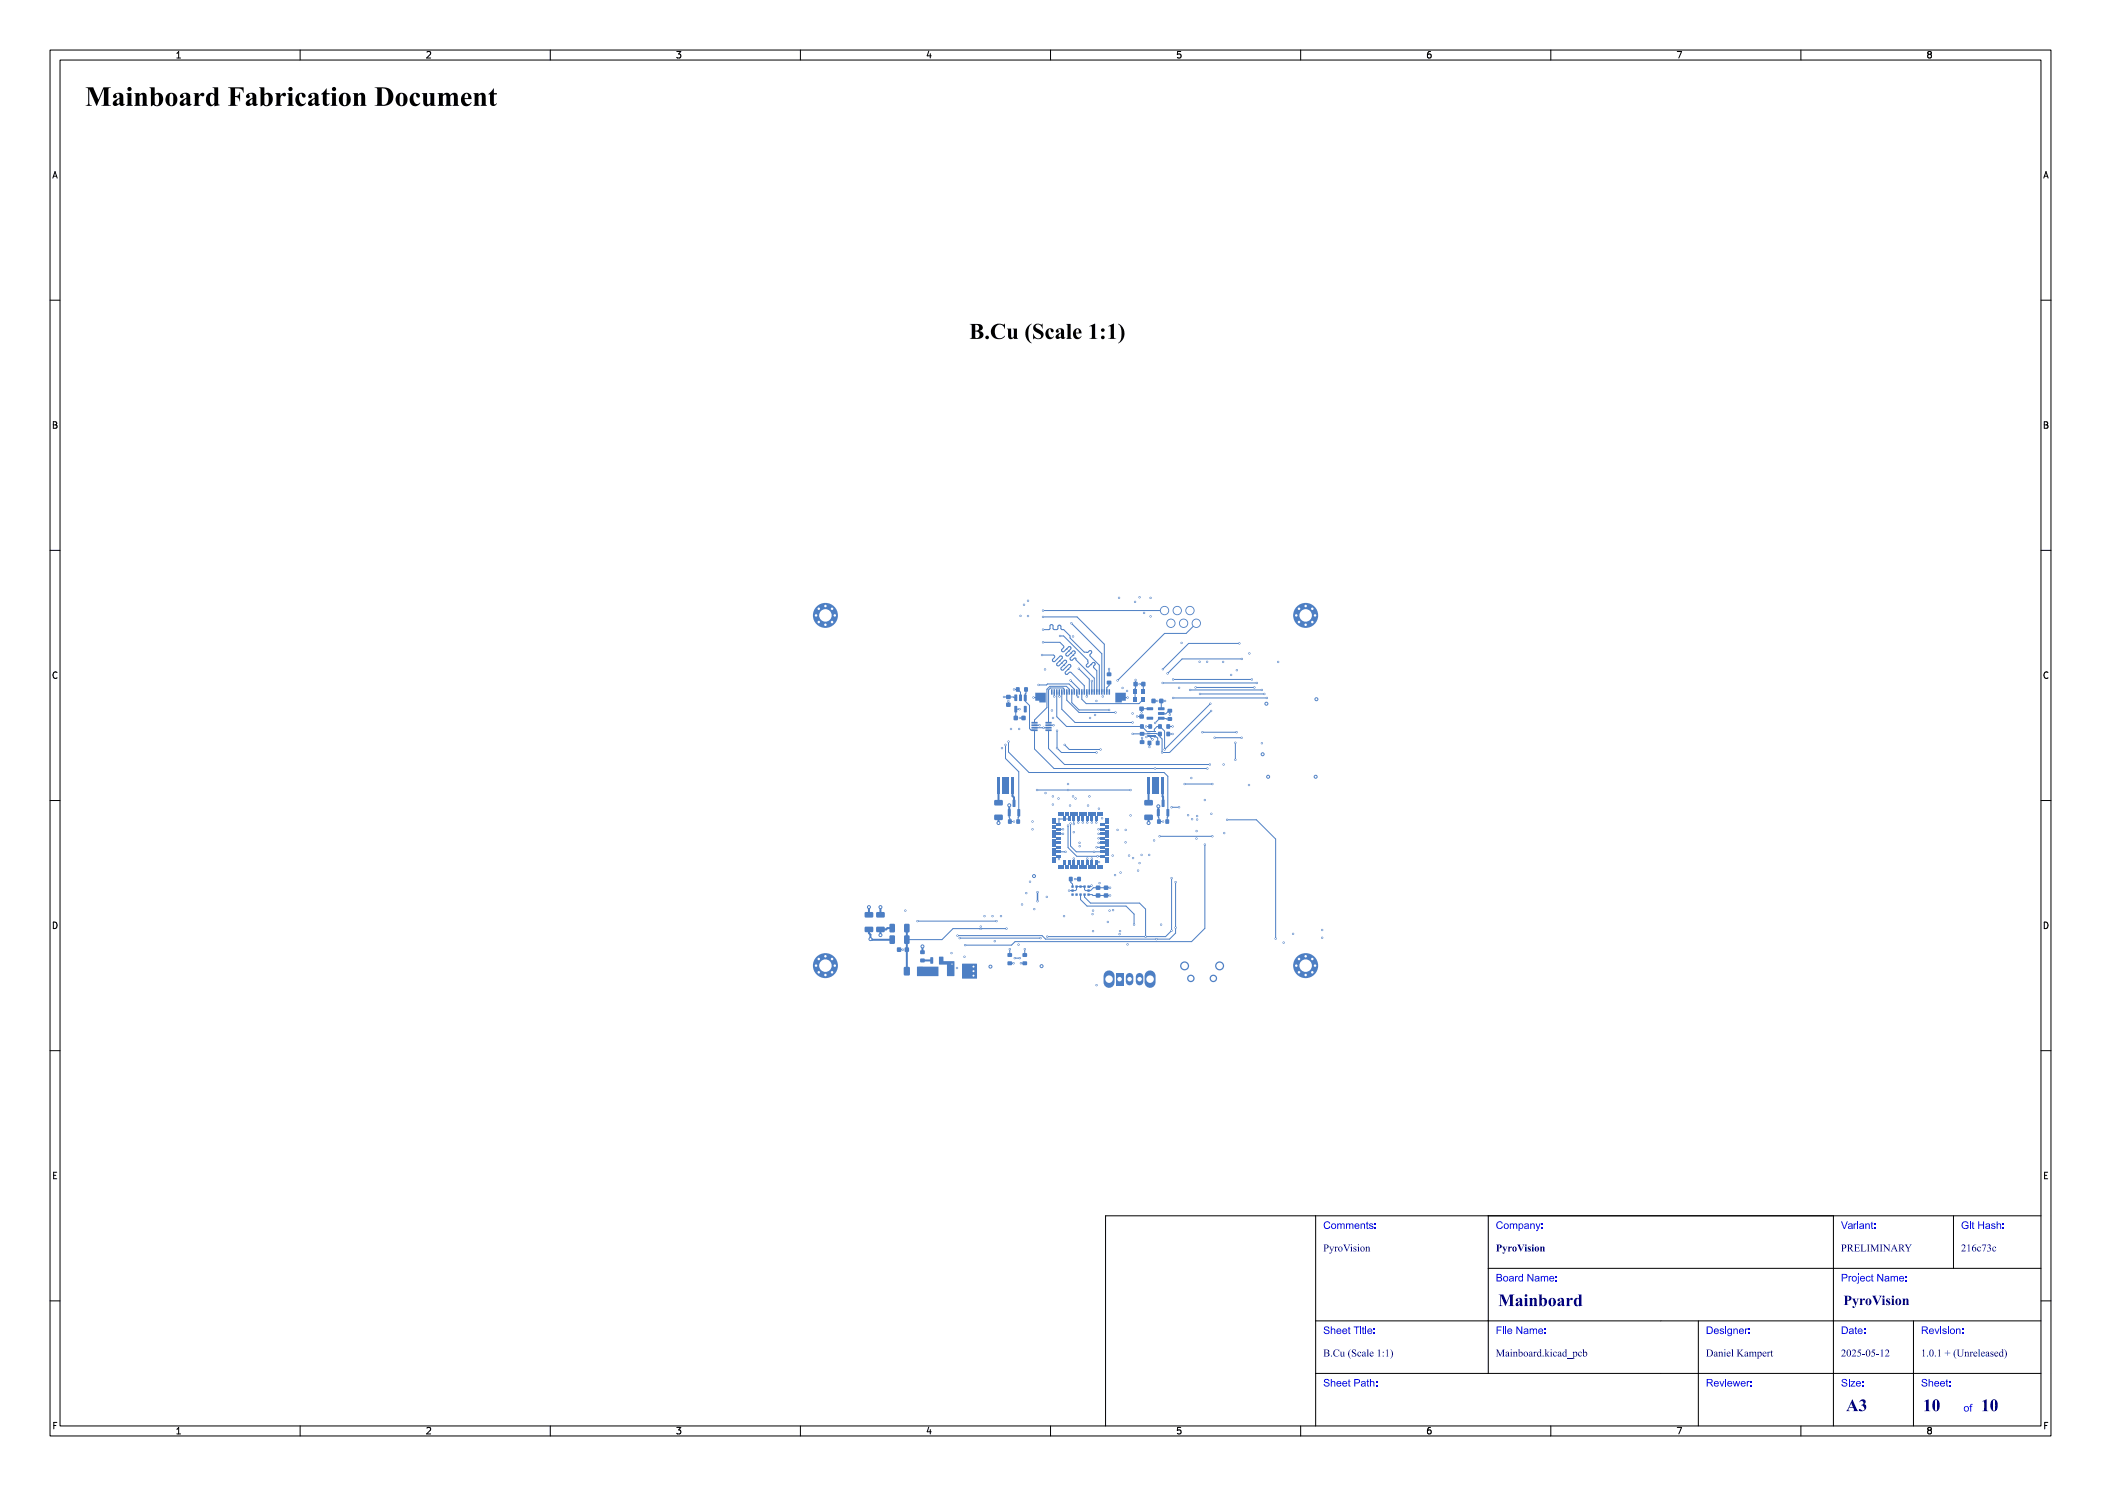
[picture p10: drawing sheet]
<svg xmlns="http://www.w3.org/2000/svg" width="420mm" height="297mm" viewBox="0 0 420 297" stroke-linecap="round" stroke-linejoin="round" font-family="sans-serif">
<defs><g id="words">
<text font-size="5.3" fill="#fff" x="17" y="21.5">Mainboard Fabrication Document</text>
<text font-size="4.3" fill="#fff" x="188.6" y="68">B.Cu (Scale 1:1)</text>
<g font-size="3.3" fill="#fff">
<text x="299.5" y="261.2">Mainboard</text>
<text x="369" y="282.2">A3</text>
<text x="384.4" y="282.3">10</text>
<text x="396" y="282.3">10</text>
</g>
<text font-size="2.7" fill="#fff" x="368.5" y="261">PyroVision</text>
<g font-size="2" fill="#fff">
<text x="264.5" y="245.7">Comments:</text>
<text x="299" y="245.7">Company:</text>
<text x="368" y="245.7">Variant:</text>
<text x="392" y="245.7">Git Hash:</text>
<text x="264.5" y="250.2">PyroVision</text>
<text x="299" y="250.2">PyroVision</text>
<text x="368" y="250.2">PRELIMINARY</text>
<text x="392" y="250.2">216c73c</text>
<text x="299" y="256.2">Board Name:</text>
<text x="368" y="256.2">Project Name:</text>
<text x="264.5" y="266.7">Sheet Title:</text>
<text x="299" y="266.7">File Name:</text>
<text x="341" y="266.7">Designer:</text>
<text x="368" y="266.7">Date:</text>
<text x="384" y="266.7">Revision:</text>
<text x="264.5" y="271.2">B.Cu (Scale 1:1)</text>
<text x="299" y="271.2">Mainboard.kicad_pcb</text>
<text x="341" y="271.2">Daniel Kampert</text>
<text x="368" y="271.2">2025-05-12</text>
<text x="384" y="271.2">1.0.1 + (Unreleased)</text>
<text x="264.5" y="277.2">Sheet Path:</text>
<text x="341" y="277.2">Reviewer:</text>
<text x="368" y="277.2">Size:</text>
<text x="384" y="277.2">Sheet:</text>
<text x="392.5" y="282.2">of</text>
</g>
<g font-size="1.7" fill="#fff">
<text x="35" y="11.6">1</text>
<text x="85" y="11.6">2</text>
<text x="135" y="11.6">3</text>
<text x="185" y="11.6">4</text>
<text x="235" y="11.6">5</text>
<text x="285" y="11.6">6</text>
<text x="335" y="11.6">7</text>
<text x="385" y="11.6">8</text>
<text x="10.5" y="35.6">A</text>
<text x="408.5" y="35.6">A</text>
<text x="10.5" y="85.6">B</text>
<text x="408.5" y="85.6">B</text>
<text x="10.5" y="135.6">C</text>
<text x="408.5" y="135.6">C</text>
<text x="10.5" y="185.6">D</text>
<text x="408.5" y="185.6">D</text>
<text x="10.5" y="235.6">E</text>
<text x="408.5" y="235.6">E</text>
<text x="10.5" y="285.6">F</text>
<text x="35" y="286.7">1</text>
<text x="85" y="286.7">2</text>
<text x="135" y="286.7">3</text>
<text x="185" y="286.7">4</text>
<text x="235" y="286.7">5</text>
<text x="285" y="286.7">6</text>
<text x="335" y="286.7">7</text>
<text x="385" y="286.7">8</text>
<text x="408.5" y="285.6">F</text>
</g>
</g></defs>
<g fill="#4d7fc4">
<circle cx="259.1" cy="123" r=".4"/>
<circle cx="259.7" cy="121.7" r=".4"/>
<circle cx="259.7" cy="124.3" r=".4"/>
<circle cx="261" cy="121.1" r=".4"/>
<circle cx="261" cy="123" r="2.5"/>
<circle cx="261" cy="124.9" r=".4"/>
<circle cx="262.3" cy="121.7" r=".4"/>
<circle cx="262.3" cy="124.3" r=".4"/>
<circle cx="262.9" cy="123" r=".4"/>
<circle cx="242.5" cy="195.6" r=".75"/>
<circle cx="238.1" cy="195.5" r=".75"/>
<circle cx="236.8" cy="193.1" r=".9"/>
<circle cx="243.8" cy="193.1" r=".9"/>
<circle cx="259.1" cy="193" r=".4"/>
<circle cx="259.7" cy="191.7" r=".4"/>
<circle cx="259.7" cy="194.3" r=".4"/>
<circle cx="261" cy="191.1" r=".4"/>
<circle cx="261" cy="193" r="2.5"/>
<circle cx="261" cy="194.9" r=".4"/>
<circle cx="262.3" cy="191.7" r=".4"/>
<circle cx="262.3" cy="194.3" r=".4"/>
<circle cx="262.9" cy="193" r=".4"/>
<circle cx="163.1" cy="193" r=".4"/>
<circle cx="163.7" cy="191.7" r=".4"/>
<circle cx="163.7" cy="194.3" r=".4"/>
<circle cx="165" cy="191.1" r=".4"/>
<circle cx="165" cy="193" r="2.5"/>
<circle cx="165" cy="194.9" r=".4"/>
<circle cx="166.3" cy="191.7" r=".4"/>
<circle cx="166.3" cy="194.3" r=".4"/>
<circle cx="166.9" cy="193" r=".4"/>
</g>
<path d="M221.7 195.1v1.2M229.9 195.1v1.2" fill="none" stroke="#4d7fc4" stroke-width="2.2"/>
<path d="M223.1 194.4h1.5v2.6h-1.5z" fill-rule="evenodd" fill="#4d7fc4"/>
<path d="M225.8 195.2v1M227.8 195.2v1" fill="none" stroke="#4d7fc4" stroke-width="1.5"/>
<g fill="#4d7fc4">
<circle cx="163.1" cy="123" r=".4"/>
<circle cx="163.7" cy="121.7" r=".4"/>
<circle cx="163.7" cy="124.3" r=".4"/>
<circle cx="165" cy="121.1" r=".4"/>
<circle cx="165" cy="123" r="2.5"/>
<circle cx="165" cy="124.9" r=".4"/>
<circle cx="166.3" cy="121.7" r=".4"/>
<circle cx="166.3" cy="124.3" r=".4"/>
<circle cx="166.9" cy="123" r=".4"/>
<circle cx="232.8" cy="122" r=".93"/>
<circle cx="234.1" cy="124.6" r=".93"/>
<circle cx="235.3" cy="122" r=".93"/>
<circle cx="236.6" cy="124.6" r=".93"/>
<circle cx="237.9" cy="122" r=".93"/>
<circle cx="239.1" cy="124.6" r=".93"/>
<circle cx="206.4" cy="164.2" r=".22"/>
<circle cx="222.9" cy="174.9" r=".23"/>
<circle cx="221.5" cy="184.3" r=".22"/>
<circle cx="225.4" cy="139.4" r=".22"/>
<circle cx="205.9" cy="176.2" r=".23"/>
<circle cx="239.2" cy="167.6" r=".22"/>
<circle cx="202.7" cy="164.2" r=".22"/>
<circle cx="218.3" cy="164.4" r=".23"/>
<circle cx="221.9" cy="177.4" r=".22"/>
<circle cx="201.7" cy="161" r=".4"/>
<circle cx="227.8" cy="136.7" r=".22"/>
<circle cx="208.2" cy="193.1" r=".4"/>
<circle cx="210.6" cy="145" r=".22"/>
<circle cx="205.1" cy="178.5" r=".22"/>
<circle cx="221.8" cy="182" r=".22"/>
<circle cx="210.8" cy="139.2" r=".22"/>
<circle cx="201.6" cy="140.1" r=".22"/>
<circle cx="225" cy="165.9" r=".23"/>
<circle cx="206.6" cy="139.4" r=".23"/>
<circle cx="196.1" cy="185.2" r=".22"/>
<circle cx="223.8" cy="186.7" r=".22"/>
<circle cx="238.3" cy="163.7" r=".22"/>
<circle cx="263.1" cy="139.8" r=".4"/>
<circle cx="217.4" cy="171.6" r=".22"/>
<circle cx="176" cy="181.3" r=".4"/>
<circle cx="233.8" cy="142.8" r=".23"/>
<circle cx="217.3" cy="139.2" r=".23"/>
<circle cx="202.1" cy="145.7" r=".22"/>
<circle cx="242.2" cy="162.6" r=".22"/>
<circle cx="219.2" cy="196.9" r=".23"/>
<circle cx="203.9" cy="143.5" r=".22"/>
<circle cx="264.3" cy="187.4" r=".23"/>
<circle cx="181" cy="182" r=".22"/>
<circle cx="247.2" cy="134" r=".23"/>
<circle cx="211.6" cy="159.6" r=".22"/>
<circle cx="219.7" cy="172.3" r=".22"/>
<circle cx="210.5" cy="159.2" r=".23"/>
<circle cx="190.2" cy="190.5" r=".22"/>
<circle cx="232.5" cy="164.2" r=".22"/>
<circle cx="219.7" cy="161.6" r=".23"/>
<circle cx="214.7" cy="166.3" r=".22"/>
<circle cx="240.8" cy="159.9" r=".23"/>
<circle cx="219.6" cy="167.6" r=".22"/>
<circle cx="202.6" cy="192.5" r=".22"/>
<circle cx="191.3" cy="193.5" r=".22"/>
<circle cx="209" cy="158.5" r=".22"/>
<circle cx="184.4" cy="189.2" r=".4"/>
<circle cx="212.5" cy="166.7" r=".22"/>
<circle cx="219.6" cy="165.8" r=".22"/>
<circle cx="173.7" cy="181.3" r=".4"/>
<circle cx="231.3" cy="140.1" r=".23"/>
<circle cx="230.7" cy="168" r=".23"/>
<circle cx="227.3" cy="143.2" r=".23"/>
<circle cx="215" cy="159.6" r=".22"/>
<circle cx="229.7" cy="170.9" r=".23"/>
<circle cx="204.1" cy="192.5" r=".23"/>
<circle cx="209.3" cy="179.3" r=".22"/>
<circle cx="220.3" cy="163.5" r=".22"/>
<circle cx="244.5" cy="132.3" r=".22"/>
<circle cx="226.5" cy="171.5" r=".23"/>
<circle cx="205.5" cy="120.1" r=".22"/>
<circle cx="214.7" cy="171.6" r=".22"/>
<circle cx="203.6" cy="188.8" r=".22"/>
<circle cx="252.4" cy="150.7" r=".4"/>
<circle cx="263" cy="155.2" r=".4"/>
<circle cx="223.7" cy="119.5" r=".22"/>
<circle cx="258.5" cy="186.6" r=".23"/>
<circle cx="231.5" cy="161.1" r=".4"/>
<circle cx="230.4" cy="147.8" r=".22"/>
<circle cx="255.5" cy="132.3" r=".23"/>
<circle cx="211.7" cy="163.7" r=".22"/>
<circle cx="180.5" cy="189.8" r=".22"/>
<circle cx="198" cy="193.2" r=".4"/>
<circle cx="225" cy="168.4" r=".23"/>
<circle cx="238.1" cy="155.5" r=".22"/>
<circle cx="213.7" cy="178" r=".22"/>
<circle cx="205.5" cy="123.1" r=".22"/>
<circle cx="198.9" cy="188.1" r=".22"/>
<circle cx="206.4" cy="165.8" r=".22"/>
<circle cx="226" cy="163" r=".23"/>
<circle cx="211.7" cy="171.7" r=".23"/>
<circle cx="214.5" cy="127.2" r=".22"/>
<circle cx="202.7" cy="137.8" r=".23"/>
<circle cx="253.1" cy="140.7" r=".4"/>
<circle cx="253.5" cy="155.2" r=".4"/>
<circle cx="204.3" cy="180.8" r=".22"/>
<circle cx="236.2" cy="128.5" r=".23"/>
<circle cx="196.8" cy="183.1" r=".22"/>
<circle cx="232.1" cy="184.8" r=".22"/>
<circle cx="246.1" cy="134.9" r=".22"/>
<circle cx="214.9" cy="175.7" r=".23"/>
<circle cx="239.2" cy="166.1" r=".23"/>
<circle cx="239.8" cy="132.3" r=".23"/>
<circle cx="204.7" cy="120.9" r=".23"/>
<circle cx="217.8" cy="159.2" r=".23"/>
<circle cx="223.4" cy="165.9" r=".23"/>
<circle cx="192.8" cy="191.2" r=".22"/>
<circle cx="214.5" cy="159.2" r=".23"/>
<circle cx="252.2" cy="148.5" r=".22"/>
<circle cx="206.7" cy="175.1" r=".4"/>
<circle cx="256.6" cy="188.4" r=".22"/>
<circle cx="229.8" cy="149.3" r=".23"/>
<circle cx="221.9" cy="179" r=".23"/>
<circle cx="204" cy="123.1" r=".22"/>
<circle cx="227.8" cy="172.5" r=".22"/>
<circle cx="239.3" cy="163.8" r=".23"/>
<circle cx="225.4" cy="188.8" r=".22"/>
<circle cx="200.7" cy="139.3" r=".22"/>
<circle cx="218.2" cy="177" r=".22"/>
<circle cx="249.7" cy="156.9" r=".23"/>
<circle cx="224" cy="174.4" r=".22"/>
<circle cx="232.9" cy="140.1" r=".23"/>
<circle cx="210.5" cy="160.8" r=".23"/>
<circle cx="228.2" cy="170.9" r=".23"/>
<circle cx="221.7" cy="133.7" r=".22"/>
<circle cx="234.4" cy="146.7" r=".22"/>
<circle cx="244.6" cy="152.8" r=".23"/>
<circle cx="234.4" cy="145.2" r=".22"/>
<circle cx="198.4" cy="183.1" r=".22"/>
<circle cx="227.5" cy="174" r=".23"/>
<circle cx="208.6" cy="145.4" r=".23"/>
<circle cx="241.3" cy="132.3" r=".22"/>
<circle cx="203.7" cy="145.7" r=".22"/>
<circle cx="235.7" cy="137.5" r=".23"/>
<circle cx="264.3" cy="185.9" r=".22"/>
<circle cx="244.7" cy="166.5" r=".22"/>
<circle cx="227.8" cy="119.4" r=".23"/>
<circle cx="237.5" cy="162.9" r=".23"/>
<circle cx="223.9" cy="186.1" r=".22"/>
<circle cx="219.4" cy="171.2" r=".23"/>
<circle cx="213.5" cy="165" r=".23"/>
<circle cx="213" cy="170.2" r=".22"/>
<circle cx="214" cy="164.6" r=".23"/>
<circle cx="218.7" cy="170.2" r=".22"/>
<circle cx="226" cy="157.9" r=".23"/>
<circle cx="207.3" cy="157.9" r=".23"/>
<circle cx="242.3" cy="167.2" r=".22"/>
<circle cx="231.8" cy="167.2" r=".22"/>
<circle cx="213.5" cy="157.9" r=".23"/>
<circle cx="219.2" cy="169.3" r=".22"/>
<circle cx="219.6" cy="168.5" r=".22"/>
<circle cx="217.4" cy="164.4" r=".22"/>
<circle cx="216.4" cy="164.4" r=".22"/>
<circle cx="215.6" cy="164.4" r=".22"/>
<circle cx="212.7" cy="183.1" r=".22"/>
<circle cx="200.1" cy="183.1" r=".23"/>
<circle cx="230.9" cy="144.5" r=".22"/>
<circle cx="241.4" cy="153.6" r=".22"/>
<circle cx="230.9" cy="153.6" r=".22"/>
<circle cx="241.8" cy="152.8" r=".22"/>
<circle cx="226.4" cy="144.4" r=".23"/>
<circle cx="226.4" cy="146.7" r=".23"/>
<circle cx="218.3" cy="171.6" r=".23"/>
<circle cx="194.6" cy="193.2" r=".4"/>
<circle cx="218.4" cy="182.7" r=".22"/>
<circle cx="218.5" cy="182" r=".22"/>
<circle cx="218.5" cy="186.1" r=".22"/>
<circle cx="199.6" cy="164.5" r=".4"/>
<circle cx="194.6" cy="195" r=".4"/>
<circle cx="206.7" cy="181.7" r=".22"/>
<circle cx="207.4" cy="180.1" r=".22"/>
<circle cx="229.6" cy="164.5" r=".4"/>
<circle cx="207.4" cy="178.3" r=".22"/>
<circle cx="194.6" cy="194.1" r=".4"/>
<circle cx="222.5" cy="181.9" r=".23"/>
<circle cx="219.6" cy="166.7" r=".22"/>
<circle cx="212.5" cy="165.7" r=".22"/>
<circle cx="215.8" cy="168.4" r=".23"/>
<circle cx="222.4" cy="171" r=".23"/>
<circle cx="217.5" cy="161" r=".22"/>
<circle cx="225.7" cy="171" r=".23"/>
<circle cx="219.2" cy="164.4" r=".23"/>
<circle cx="215.8" cy="169.1" r=".23"/>
<circle cx="219.8" cy="176.5" r=".22"/>
<circle cx="213.9" cy="161" r=".23"/>
<circle cx="226.9" cy="120.3" r=".23"/>
<circle cx="239.3" cy="163.1" r=".23"/>
<circle cx="237.9" cy="137.9" r=".22"/>
<circle cx="252.2" cy="137.9" r=".22"/>
<circle cx="242.8" cy="147.4" r=".22"/>
<circle cx="248.2" cy="147.5" r=".22"/>
<circle cx="224.4" cy="137.5" r=".22"/>
<circle cx="232.4" cy="133.8" r=".23"/>
<circle cx="220.4" cy="139.2" r=".22"/>
<circle cx="247.8" cy="128.6" r=".22"/>
<circle cx="217.9" cy="143.5" r=".23"/>
<circle cx="210.5" cy="143.5" r=".23"/>
<circle cx="234.5" cy="135.8" r=".22"/>
<circle cx="250.3" cy="135.8" r=".22"/>
<circle cx="251.3" cy="136.5" r=".23"/>
<circle cx="232.4" cy="136.5" r=".22"/>
<circle cx="210.3" cy="142" r=".23"/>
<circle cx="218.9" cy="142.9" r=".22"/>
<circle cx="219.2" cy="140.1" r=".23"/>
<circle cx="225.3" cy="138.1" r=".23"/>
<circle cx="248.3" cy="131.7" r=".23"/>
<circle cx="233.4" cy="134.6" r=".22"/>
<circle cx="247.2" cy="146.3" r=".23"/>
<circle cx="240.3" cy="146.3" r=".23"/>
<circle cx="252.7" cy="138.7" r=".23"/>
<circle cx="239.9" cy="138.7" r=".23"/>
<circle cx="246.9" cy="148.5" r=".22"/>
<circle cx="246.9" cy="151.9" r=".22"/>
<circle cx="250.8" cy="137.4" r=".22"/>
<circle cx="239" cy="137.4" r=".22"/>
<circle cx="211.8" cy="139.2" r=".22"/>
<circle cx="227" cy="135.9" r=".23"/>
<circle cx="215.5" cy="139.3" r=".22"/>
<circle cx="228.2" cy="142.4" r=".23"/>
<circle cx="229.2" cy="147.3" r=".22"/>
<circle cx="228.3" cy="147.5" r=".22"/>
<circle cx="207.8" cy="145" r=".22"/>
<circle cx="229.1" cy="145.2" r=".22"/>
<circle cx="207.6" cy="136.9" r=".22"/>
<circle cx="203.8" cy="141.7" r=".23"/>
<circle cx="208.5" cy="122" r=".23"/>
<circle cx="231.2" cy="187.7" r=".23"/>
<circle cx="241.9" cy="140.7" r=".23"/>
<circle cx="226.7" cy="184.8" r=".23"/>
<circle cx="212.8" cy="148.9" r=".23"/>
<circle cx="191.4" cy="187" r=".22"/>
<circle cx="235" cy="176.3" r=".23"/>
<circle cx="220" cy="149.8" r=".23"/>
<circle cx="235" cy="185.4" r=".23"/>
<circle cx="232.8" cy="149.8" r=".23"/>
<circle cx="211.3" cy="149.5" r=".22"/>
<circle cx="219.2" cy="150.4" r=".23"/>
<circle cx="232.3" cy="150.4" r=".22"/>
<circle cx="229" cy="187.2" r=".23"/>
<circle cx="209.3" cy="187.2" r=".23"/>
<circle cx="191.8" cy="187.5" r=".22"/>
<circle cx="211.3" cy="146" r=".23"/>
<circle cx="234.2" cy="161.3" r=".23"/>
<circle cx="235.7" cy="161.3" r=".23"/>
<circle cx="242.1" cy="142.1" r=".23"/>
<circle cx="234.2" cy="186" r=".23"/>
<circle cx="208" cy="187.5" r=".22"/>
<circle cx="234.2" cy="175.5" r=".22"/>
<circle cx="214" cy="136" r=".22"/>
<circle cx="215.7" cy="133.6" r=".23"/>
<circle cx="223" cy="142.4" r=".23"/>
<circle cx="211.9" cy="127.1" r=".23"/>
<circle cx="221.7" cy="141.9" r=".23"/>
<circle cx="208.3" cy="130.9" r=".23"/>
<circle cx="253.3" cy="139.5" r=".22"/>
<circle cx="226.4" cy="142.6" r=".23"/>
<circle cx="234.5" cy="139.5" r=".22"/>
<circle cx="200.3" cy="149.5" r=".23"/>
<circle cx="208.5" cy="123.3" r=".22"/>
<circle cx="223.4" cy="136" r=".22"/>
<circle cx="208.5" cy="125.8" r=".22"/>
<circle cx="214.2" cy="124.6" r=".23"/>
<circle cx="218.3" cy="136.1" r=".23"/>
<circle cx="208.9" cy="133.8" r=".23"/>
<circle cx="208.5" cy="128.4" r=".23"/>
<circle cx="230" cy="123.2" r=".22"/>
<circle cx="230" cy="119.5" r=".22"/>
<circle cx="204.8" cy="189.7" r=".23"/>
<circle cx="201.8" cy="189.7" r=".23"/>
<circle cx="214.6" cy="164.7" r=".22"/>
<circle cx="242.3" cy="156.7" r=".22"/>
<circle cx="236.8" cy="156.7" r=".23"/>
<circle cx="213.5" cy="156.7" r=".23"/>
<circle cx="255" cy="187.6" r=".23"/>
<circle cx="245.3" cy="163.8" r=".22"/>
<circle cx="201.6" cy="148.2" r=".23"/>
<circle cx="201" cy="148.9" r=".22"/>
<circle cx="228.7" cy="122.5" r=".23"/>
<circle cx="249.7" cy="130.6" r=".23"/>
<circle cx="201.2" cy="185.6" r=".23"/>
<circle cx="202.8" cy="191.5" r=".23"/>
<circle cx="203.8" cy="191.5" r=".23"/>
<circle cx="183.4" cy="184.1" r=".23"/>
<circle cx="199.2" cy="184.1" r=".22"/>
<circle cx="190.3" cy="192.7" r=".23"/>
<circle cx="240.9" cy="168.8" r=".22"/>
<circle cx="192.9" cy="188.9" r=".22"/>
<circle cx="176" cy="186.9" r=".4"/>
<circle cx="174" cy="187.7" r=".4"/>
</g>
<g fill="#4d7fc4">
<path d="M180.9 189.4h.8v.8h-.8z" fill-rule="evenodd"/>
<path d="M179.3 189.4h.8v.8h-.8z" fill-rule="evenodd"/>
<path d="M226.6 137.8h.6v.8h-.6z" fill-rule="evenodd"/>
<path d="M228.2 137.8h.7v.8h-.7z" fill-rule="evenodd"/>
<path d="M228.2 139.4h.7v.8h-.7z" fill-rule="evenodd"/>
<path d="M226.6 139.4h.6v.8h-.6z" fill-rule="evenodd"/>
<path d="M227.8 141.3h.8v.7h-.8z" fill-rule="evenodd"/>
<path d="M227.8 142.8h.8v.8h-.8z" fill-rule="evenodd"/>
<path d="M221.6 137.8h.3l-.1 1h-.2z" fill-rule="evenodd"/>
<path d="M221.1 137.8h.3v1h-.3z" fill-rule="evenodd"/>
<path d="M220.6 137.8h.3v1h-.3z" fill-rule="evenodd"/>
<path d="M220.1 137.8h.3v1h-.3z" fill-rule="evenodd"/>
<path d="M219.6 137.8h.3v1h-.3z" fill-rule="evenodd"/>
<path d="M219.1 137.8h.3v1h-.3z" fill-rule="evenodd"/>
<path d="M218.6 137.8h.3l-.1 1h-.2z" fill-rule="evenodd"/>
<path d="M218.1 137.8h.3v1h-.3z" fill-rule="evenodd"/>
<path d="M217.6 137.8h.3v1h-.3z" fill-rule="evenodd"/>
<path d="M217.1 137.8h.3v1h-.3z" fill-rule="evenodd"/>
<path d="M216.6 137.8h.3v1h-.3z" fill-rule="evenodd"/>
<path d="M216.1 137.8h.3v1h-.3z" fill-rule="evenodd"/>
<path d="M215.6 137.8h.3l-.1 1h-.2z" fill-rule="evenodd"/>
<path d="M215.1 137.8h.3v1h-.3z" fill-rule="evenodd"/>
<path d="M214.6 137.8h.3v1h-.3z" fill-rule="evenodd"/>
<path d="M214.1 137.8h.3v1h-.3z" fill-rule="evenodd"/>
<path d="M213.6 137.8h.3v1h-.3z" fill-rule="evenodd"/>
<path d="M213.1 137.8h.3v1h-.3z" fill-rule="evenodd"/>
<path d="M212.6 137.8h.3l-.1 1h-.2z" fill-rule="evenodd"/>
<path d="M212.1 137.8h.3v1h-.3z" fill-rule="evenodd"/>
<path d="M211.6 137.8h.3v1h-.3z" fill-rule="evenodd"/>
<path d="M211.1 137.8h.3v1h-.3z" fill-rule="evenodd"/>
<path d="M210.6 137.8h.3v1h-.3z" fill-rule="evenodd"/>
<path d="M210.1 137.8h.3v1h-.3z" fill-rule="evenodd"/>
<path d="M222.9 138.5h2.2v1.5h-.9v.4h-1.3z" fill-rule="evenodd"/>
<path d="M206.9 138.5h2.1v1.9h-1.2v-.4h-.9z" fill-rule="evenodd"/>
<path d="M233.4 143.4h.9v.6h-.9z" fill-rule="evenodd"/>
<path d="M233.4 141.7h.9v.7h-.9z" fill-rule="evenodd"/>
<path d="M198.8 159.9h1.5l.2 .2v.7l-.3 .2h-1.3l-.2-.3z" fill-rule="evenodd"/>
<path d="M198.8 162.9l1.5-.1 .2 .2v.8l-.3 .1h-1.3l-.2-.2z" fill-rule="evenodd"/>
<path d="M201.2 138.9h.8v.8h-.8z" fill-rule="evenodd"/>
<path d="M201.2 140.5h.8v.7h-.8z" fill-rule="evenodd"/>
<path d="M184 190h.8v.7h-.8z" fill-rule="evenodd"/>
<path d="M184 191.6h.8v.7h-.8z" fill-rule="evenodd"/>
<path d="M186 191.3l.5 .1v1.2l-.5-.1z" fill-rule="evenodd"/>
<path d="M187.9 191.3l.5 .1v1.2l-.5-.1z" fill-rule="evenodd"/>
<path d="M186.9 193.6l.6 .1-.1 1.2-.5-.1z" fill-rule="evenodd"/>
<path d="M228.8 159.9h1.5l.2 .2v.7l-.3 .2h-1.3l-.2-.3z" fill-rule="evenodd"/>
<path d="M228.8 162.9l1.5-.1 .2 .2v.8l-.3 .1h-1.3l-.2-.2z" fill-rule="evenodd"/>
<path d="M217.6 177.2h.3v.2h-.3z" fill-rule="evenodd"/>
<path d="M217.4 177h.4v.4h-.4z" fill-rule="evenodd"/>
<path d="M216.6 177h.4v.4h-.4z" fill-rule="evenodd"/>
<path d="M215.8 177h.4v.4h-.4z" fill-rule="evenodd"/>
<path d="M215 177h.4v.4h-.4z" fill-rule="evenodd"/>
<path d="M214.2 177h.4v.4h-.4z" fill-rule="evenodd"/>
<path d="M214.2 177.8h.4v.4h-.4z" fill-rule="evenodd"/>
<path d="M214.2 178.6h.4v.4h-.4z" fill-rule="evenodd"/>
<path d="M215 178.6h.4v.4h-.4z" fill-rule="evenodd"/>
<path d="M215.8 178.6h.4v.4h-.4z" fill-rule="evenodd"/>
<path d="M216.6 178.6h.4v.4h-.4z" fill-rule="evenodd"/>
<path d="M217.4 178.6h.4v.4h-.4z" fill-rule="evenodd"/>
<path d="M217.4 177.8h.4v.4h-.4z" fill-rule="evenodd"/>
<path d="M204.8 137.4h.6v.8h-.6z" fill-rule="evenodd"/>
<path d="M203.1 137.4h.7v.8h-.7z" fill-rule="evenodd"/>
<path d="M229.6 147.2h.6v.2h-.6z" fill-rule="evenodd"/>
<path d="M229.6 146.9h.6v.1h-.6z" fill-rule="evenodd"/>
<path d="M229.6 146.5h.6v.2h-.6z" fill-rule="evenodd"/>
<path d="M229.6 146.2h.6v.1h-.6z" fill-rule="evenodd"/>
<path d="M230.4 146.2h.7v.1h-.7z" fill-rule="evenodd"/>
<path d="M230.4 146.5h.7v.2h-.7z" fill-rule="evenodd"/>
<path d="M230.4 146.9h.7v.1h-.7z" fill-rule="evenodd"/>
<path d="M230.4 147.2h.7v.2h-.7z" fill-rule="evenodd"/>
<path d="M232.1 155.4h.5v3.2h-.5z" fill-rule="evenodd"/>
<path d="M229.3 155.4h.5v3.2h-.5z" fill-rule="evenodd"/>
<path d="M230.4 155.4h1.2v3.2h-1.2z" fill-rule="evenodd"/>
<path d="M229.4 148.1h.7v.8h-.7z" fill-rule="evenodd"/>
<path d="M231.1 148.1h.7v.8h-.7z" fill-rule="evenodd"/>
<path d="M201.5 163.8h.7v.8h-.7z" fill-rule="evenodd"/>
<path d="M203.2 163.8h.7v.8h-.7z" fill-rule="evenodd"/>
<path d="M189.5 193.3l.8-.1 .3 .2v1.3l-.2 .3h-.7l-.2-.2z" fill-rule="evenodd"/>
<path d="M192.5 193.3l.8-.1 .2 .2v1.3l-.1 .3h-.8l-.2-.2z" fill-rule="evenodd"/>
<path d="M202.1 155.4h.6v3.2h-.6z" fill-rule="evenodd"/>
<path d="M199.3 155.4h.6v3.2h-.6z" fill-rule="evenodd"/>
<path d="M200.4 155.4h1.2v3.2h-1.2z" fill-rule="evenodd"/>
<path d="M210.4 163.6h.6v1.1h-.6z" fill-rule="evenodd"/>
<path d="M210.4 165h.6v.6h-.6z" fill-rule="evenodd"/>
<path d="M210.4 165.9h.6v.6h-.6z" fill-rule="evenodd"/>
<path d="M210.4 166.8h.6v.6h-.6z" fill-rule="evenodd"/>
<path d="M210.4 167.7h.6v.6h-.6z" fill-rule="evenodd"/>
<path d="M210.4 168.6h.6v.6h-.6z" fill-rule="evenodd"/>
<path d="M210.4 169.5h.6v.6h-.6z" fill-rule="evenodd"/>
<path d="M210.4 170.4h.6v.6h-.6z" fill-rule="evenodd"/>
<path d="M210.4 171.3h.6v1.1h-.6z" fill-rule="evenodd"/>
<path d="M211.6 162.4h1.1v.6h-1.1z" fill-rule="evenodd"/>
<path d="M211.6 173h1.1v.6h-1.1z" fill-rule="evenodd"/>
<path d="M213 162.4h.6v.6h-.6z" fill-rule="evenodd"/>
<path d="M213 173h.6v.6h-.6z" fill-rule="evenodd"/>
<path d="M213.9 162.4h.6v.6h-.6z" fill-rule="evenodd"/>
<path d="M213.9 173h.6v.6h-.6z" fill-rule="evenodd"/>
<path d="M214.8 162.4h.6v.6h-.6z" fill-rule="evenodd"/>
<path d="M214.8 173h.6v.6h-.6z" fill-rule="evenodd"/>
<path d="M215.7 162.4h.6v.6h-.6z" fill-rule="evenodd"/>
<path d="M215.7 173h.6v.6h-.6z" fill-rule="evenodd"/>
<path d="M216.6 162.4h.6v.6h-.6z" fill-rule="evenodd"/>
<path d="M216.6 173h.6v.6h-.6z" fill-rule="evenodd"/>
<path d="M217.5 162.4h.6v.6h-.6z" fill-rule="evenodd"/>
<path d="M217.5 173h.6v.6h-.6z" fill-rule="evenodd"/>
<path d="M218.4 162.4h.6v.6h-.6z" fill-rule="evenodd"/>
<path d="M218.4 173h.6v.6h-.6z" fill-rule="evenodd"/>
<path d="M219.3 162.4h1.1v.6h-1.1z" fill-rule="evenodd"/>
<path d="M219.3 173h1.1v.6h-1.1z" fill-rule="evenodd"/>
<path d="M221 163.6h.6v1.1h-.6z" fill-rule="evenodd"/>
<path d="M221 165h.6v.6h-.6z" fill-rule="evenodd"/>
<path d="M221 165.9h.6v.6h-.6z" fill-rule="evenodd"/>
<path d="M221 166.8h.6v.6h-.6z" fill-rule="evenodd"/>
<path d="M221 167.7h.6v.6h-.6z" fill-rule="evenodd"/>
<path d="M221 168.6h.6v.6h-.6z" fill-rule="evenodd"/>
<path d="M221 169.5h.6v.6h-.6z" fill-rule="evenodd"/>
<path d="M221 170.4h.6v.6h-.6z" fill-rule="evenodd"/>
<path d="M221 171.3h.6v1.1h-.6z" fill-rule="evenodd"/>
<path d="M211.3 170.9h.8v.5h-.8z" fill-rule="evenodd"/>
<path d="M211.3 170h.8v.5h-.8z" fill-rule="evenodd"/>
<path d="M211.3 169.1h.8v.5h-.8z" fill-rule="evenodd"/>
<path d="M211.3 168.2h.8v.5h-.8z" fill-rule="evenodd"/>
<path d="M211.3 167.3h.8v.5h-.8z" fill-rule="evenodd"/>
<path d="M211.3 166.4h.8v.5h-.8z" fill-rule="evenodd"/>
<path d="M211.3 165.5h.8v.5h-.8z" fill-rule="evenodd"/>
<path d="M211.3 164.6h.8v.5h-.8z" fill-rule="evenodd"/>
<path d="M212.6 163.3h.5v.8h-.5z" fill-rule="evenodd"/>
<path d="M213.5 163.3h.5v.8h-.5z" fill-rule="evenodd"/>
<path d="M214.4 163.3h.5v.8h-.5z" fill-rule="evenodd"/>
<path d="M215.3 163.3h.5v.8h-.5z" fill-rule="evenodd"/>
<path d="M216.2 163.3h.5v.8h-.5z" fill-rule="evenodd"/>
<path d="M217.1 163.3h.5v.8h-.5z" fill-rule="evenodd"/>
<path d="M218 163.3h.5v.8h-.5z" fill-rule="evenodd"/>
<path d="M218.9 163.3h.5v.8h-.5z" fill-rule="evenodd"/>
<path d="M219.9 164.6h.8v.5h-.8z" fill-rule="evenodd"/>
<path d="M219.9 165.5h.8v.5h-.8z" fill-rule="evenodd"/>
<path d="M219.9 166.4h.8v.5h-.8z" fill-rule="evenodd"/>
<path d="M219.9 167.3h.8v.5h-.8z" fill-rule="evenodd"/>
<path d="M219.9 168.2h.8v.5h-.8z" fill-rule="evenodd"/>
<path d="M219.9 169.1h.8v.5h-.8z" fill-rule="evenodd"/>
<path d="M219.9 170h.8v.5h-.8z" fill-rule="evenodd"/>
<path d="M219.9 170.9h.8v.5h-.8z" fill-rule="evenodd"/>
<path d="M218.9 171.9h.5v.8h-.5z" fill-rule="evenodd"/>
<path d="M218 171.9h.5v.8h-.5z" fill-rule="evenodd"/>
<path d="M217.1 171.9h.5v.8h-.5z" fill-rule="evenodd"/>
<path d="M216.2 171.9h.5v.8h-.5z" fill-rule="evenodd"/>
<path d="M215.3 171.9h.5v.8h-.5z" fill-rule="evenodd"/>
<path d="M214.4 171.9h.5v.8h-.5z" fill-rule="evenodd"/>
<path d="M213.5 171.9h.5v.8h-.5z" fill-rule="evenodd"/>
<path d="M212.6 171.9h.5v.8h-.5z" fill-rule="evenodd"/>
<path d="M209 144.3h1.2v.3h-1.2z" fill-rule="evenodd"/>
<path d="M209 144.8h1.2v.3h-1.2z" fill-rule="evenodd"/>
<path d="M209 145.3h1.2v.3h-1.2z" fill-rule="evenodd"/>
<path d="M209 145.8h1.2v.3h-1.2z" fill-rule="evenodd"/>
<path d="M206.2 145.8h1.1l.1 .2-1.2 .1z" fill-rule="evenodd"/>
<path d="M206.2 145.3h1.2v.2l-1.1 .1z" fill-rule="evenodd"/>
<path d="M206.2 144.8h1.2v.3h-1.2z" fill-rule="evenodd"/>
<path d="M206.2 144.3h1.2v.3h-1.2z" fill-rule="evenodd"/>
<path d="M231.8 139.7h.7v.8h-.7z" fill-rule="evenodd"/>
<path d="M230.2 139.7h.8v.8h-.8z" fill-rule="evenodd"/>
<path d="M231.5 144.8h.7v.8h-.7z" fill-rule="evenodd"/>
<path d="M233.2 144.8h.7v.8h-.7z" fill-rule="evenodd"/>
<path d="M202.7 143.1h.7v.8h-.7z" fill-rule="evenodd"/>
<path d="M204.2 143.1h.8v.8h-.8z" fill-rule="evenodd"/>
<path d="M177.9 184.7l.8-.1 .2 .2v1.3l-.1 .3h-.8l-.2-.2z" fill-rule="evenodd"/>
<path d="M180.8 184.7l.8-.1 .2 .2v1.3l-.1 .3h-.7l-.3-.2z" fill-rule="evenodd"/>
<path d="M231.5 141.4h1.2l.1 .5h-1.2z" fill-rule="evenodd"/>
<path d="M231.5 142.3h1.2l.1 .5-1.2 .1z" fill-rule="evenodd"/>
<path d="M231.5 143.3h1.2l.1 .5h-1.2z" fill-rule="evenodd"/>
<path d="M229.2 143.3h1.2l.1 .5h-1.2z" fill-rule="evenodd"/>
<path d="M229.2 141.4h1.2l.1 .5h-1.2z" fill-rule="evenodd"/>
<path d="M180.7 193.3l1-.1 .2 .2v1.3l-.2 .3h-.8l-.2-.2z" fill-rule="evenodd"/>
<path d="M183.5 193.3l1-.1 .2 .2v1.3l-.2 .3h-.8l-.2-.2z" fill-rule="evenodd"/>
<path d="M233.2 161.7l.5 .1v1.4l-.5-.1z" fill-rule="evenodd"/>
<path d="M231.3 161.7l.5 .1v1.4l-.5-.1z" fill-rule="evenodd"/>
<path d="M232.2 159.9h.6l-.1 1.4-.5-.1z" fill-rule="evenodd"/>
<path d="M231.3 163.8h.7v.8h-.7z" fill-rule="evenodd"/>
<path d="M233 163.8h.7v.8h-.7z" fill-rule="evenodd"/>
<path d="M177.9 187l.8-.1 .2 .2v1.3l-.1 .3h-.8l-.2-.2z" fill-rule="evenodd"/>
<path d="M180.8 187l.8-.1 .2 .2v1.3l-.1 .3h-.7l-.3-.2z" fill-rule="evenodd"/>
<path d="M226.6 136.3h.8v.8h-.8z" fill-rule="evenodd"/>
<path d="M228.2 136.3h.7v.8h-.7z" fill-rule="evenodd"/>
<path d="M175.2 182.3h1.5l.2 .2v.7l-.3 .2h-1.3l-.2-.3z" fill-rule="evenodd"/>
<path d="M175.2 185.3l1.5-.1 .2 .2v.8l-.3 .1h-1.3l-.2-.2z" fill-rule="evenodd"/>
<path d="M203.4 161.7l.5 .1v1.4l-.5-.1z" fill-rule="evenodd"/>
<path d="M201.5 161.7l.5 .1v1.4l-.5-.1z" fill-rule="evenodd"/>
<path d="M202.4 159.9h.6l-.1 1.4-.5-.1z" fill-rule="evenodd"/>
<path d="M202.8 138.8l.5 .1v1.2l-.5-.1z" fill-rule="evenodd"/>
<path d="M203.7 138.8l.6 .1-.1 1.2-.5-.1z" fill-rule="evenodd"/>
<path d="M204.7 138.8l.5 .1v1.2l-.5-.1z" fill-rule="evenodd"/>
<path d="M204.7 141.1l.5 .1v1.2l-.5-.1z" fill-rule="evenodd"/>
<path d="M202.8 141.1l.5 .1v1.2l-.5-.1z" fill-rule="evenodd"/>
<path d="M219.1 178.6h.8v.8h-.8z" fill-rule="evenodd"/>
<path d="M219.1 177h.8v.8h-.8z" fill-rule="evenodd"/>
<path d="M201.4 192.2h.9v.7h-.9z" fill-rule="evenodd"/>
<path d="M201.4 190.5h.9v.7h-.9z" fill-rule="evenodd"/>
<path d="M204.4 192.2h.9v.7h-.9z" fill-rule="evenodd"/>
<path d="M204.4 190.5h.9v.7h-.9z" fill-rule="evenodd"/>
<path d="M227.9 146.3h.8v.7h-.8z" fill-rule="evenodd"/>
<path d="M227.9 148h.8v.7h-.8z" fill-rule="evenodd"/>
<path d="M172.9 185.3l1.5-.1 .2 .2v.8l-.3 .1h-1.3l-.2-.2z" fill-rule="evenodd"/>
<path d="M172.9 182.3h1.5l.2 .2v.7l-.3 .2h-1.3l-.2-.3z" fill-rule="evenodd"/>
<path d="M221.3 136.1h.8v.7h-.8z" fill-rule="evenodd"/>
<path d="M221.3 134.4h.8v.7h-.8z" fill-rule="evenodd"/>
<path d="M215.4 175.3h.6v.8h-.6z" fill-rule="evenodd"/>
<path d="M213.7 175.3h.7v.8h-.7z" fill-rule="evenodd"/>
<path d="M220.7 178.6h.8v.8h-.8z" fill-rule="evenodd"/>
<path d="M220.7 177h.8v.8h-.8z" fill-rule="evenodd"/>
<path d="M231.5 146.3h.7v.8h-.7z" fill-rule="evenodd"/>
<path d="M233.2 146.3h.7v.8h-.7z" fill-rule="evenodd"/>
<path d="M227.9 144.8h.7v.8h-.7z" fill-rule="evenodd"/>
<path d="M229.6 144.8h.7v.8h-.7z" fill-rule="evenodd"/>
</g>
<g fill="none" stroke="#4d7fc4" stroke-width=".2">
<path d="M200.7 139.3h1.9l.1 .2h.3M202.7 137.8h.7l.6 .5v1.2M203 139.5h.1M205.1 137.8l-.1 2.4 .8 .8v4.6l.3 .3h.7v3.8l3.9 3.9h30.6M206.6 139.4h1.4M207.6 136.9h1.6l.2-.2h4.3l1 1.1v.5M208.3 130.9h2.3l.3 .3-.5 .6a.31 .31 0 0 0 .1 .4 .31 .31 0 0 0 .4 0l1-1a.31 .31 0 0 1 .4 0 .31 .31 0 0 1 0 .4l-1 1a.31 .31 0 0 0 0 .4 .31 .31 0 0 0 .4 0l1-1a.31 .31 0 0 1 .4 0 .31 .31 0 0 1 .1 .4l-1.1 1.1a.31 .31 0 0 0 .1 .4 .31 .31 0 0 0 .4 0l1-1a.31 .31 0 0 1 .4 0 .31 .31 0 0 1 0 .4l-1 1a.31 .31 0 0 0 0 .4 .31 .31 0 0 0 .4 0l.4-.3h.3l2.7 2.6v1.3M208.5 125.8h1.3l.1-.7a.31 .31 0 0 1 .3-.3 .31 .31 0 0 1 .3 .3v.5l.2 .2h.7l.1-.6a.31 .31 0 0 1 .3-.2 .31 .31 0 0 1 .3 .2v.6h.5l1.3 1.3v.4l2.9 2.9a.93 .93 0 0 0 1.1-.4 .33 .33 0 0 1 .3 .5l-.3 .3v.3l1.9 1.9v5.3M208.5 128.4h3.4l.8 .9-.4 .5a.31 .31 0 0 0 0 .4 .31 .31 0 0 0 .4 0l.9-.9a.31 .31 0 0 1 .4 0 .31 .31 0 0 1 0 .4l-.9 .9a.31 .31 0 0 0 0 .4 .31 .31 0 0 0 .4 .1l1-1a.31 .31 0 0 1 .3 .1 .31 .31 0 0 1 .1 .4l-.9 .9a.31 .31 0 0 0 0 .4 .31 .31 0 0 0 .4 0l.3-.3h.4v.3l3.6 3.6v2.8M208.5 122h24.3M208.5 123.3h6.8l5.4 5.5v9.5M210.8 138.3v.9"/>
<path d="M211.3 138.3v4.9l1.9 2h15.1l1 1h.6M211.7 138.3l.1 .9M211.8 132.1h.1M211.9 127.1h.7l4.9 4.9a.83 .83 0 0 1-.4 1 .33 .33 0 0 0 .5 .3l.4-.5M212.2 132.5h.1M212.2 138.3v3.5l2.7 2.6h11.5M212.6 132.9h.1M212.7 138.3v-.5l-.2-.3h-2.5l-.4 .4v6.6M213.2 129.7h.1M213.2 138.3v1.6l2.5 2.5h7.3M213.5 133.8h.1M213.6 130.1h.1"/>
<path d="M213.8 138.3v-.5l-.6-.6h-3.3l-.6 .6v3.6l-2.5 2.5v.6M214 136l1.7 1.8v.5M214.1 130.5h.1M214.2 124.6l6.1 6.1v7.6M214.3 138.3v2.1l1.4 1.5h6M214.5 131h.1M215.2 138.3v.7l.3 .3M215.7 133.7l2 2.1v2.5M216.2 138.3v1.4l.9 .9h10.6l.9-.8M217.3 138.3v.9M218 132.8h.1M218 132.8a.59 .59 0 0 1 .8-.3l.1 .2-.3 .6 .6 .7v4.3"/>
<path d="M218.2 136.1v2.2M221.7 133.7v1.1M221.7 136.4v.6l-.5 .4v.9M224 139.4h1.4M227 135.9l-.1 3.9M227.8 136.7h.8v1.5M232.4 136.5h18.8M234.5 139.5h18.8M234.5 135.8h15.8M237.9 137.9h14.3M239 137.4h11.8M239.1 124.6l-2 2h-4.3l-9.4 9.4"/>
<path d="M239.9 138.7h12.9M247.8 128.6h-10.2l-5.1 5.1M248.2 131.7h-11.9l-2.9 2.9M201.6 140.1v.8M203 141.7h.1M203 141.7h.8M203 141.7v1.8M203.9 143.5h.7M206.8 145h1M206.8 145.5h2.8M207.3 157.9h18.7M209.6 145h1"/>
<path d="M209.6 145.9v3.7l3.2 3.2h29.1M209.6 141.6h.1M211.3 146v3.5l.9 .9h7M212.8 148.9l1 .9h6.2M227.3 143.2h.9M228.3 147.5v.8M229.1 145.2h.8M229.8 148.5v.8M229.9 141.6h-1.7v.8M229.9 147.3l.5 .5M229.9 146.6l-3.5 .1M229.9 146.9h-.4l-.3 .4"/>
<path d="M230.6 140.1h.7M230.7 146.9v.4h.5l.2 .2v1M231.7 145.2h-.4l-.6 .5v.5M232.1 143.6h-.3l-.9 .9M232.2 142.7h.8l.7-.7h.1v.8M232.2 143.6l1.6 .1M232.9 140.1h-.8v1.5M233.5 145.2h.9M233.5 146.7h.9M236.8 156.7h5.6M240.4 146.4h6.8M242 140.6l-9.2 9.2v-3.7l-.9-.9"/>
<path d="M242.1 142.1l-8.3 8.3h-1.5v-2.7l-.4-.4v-.6l-1.2-.1M242.8 147.5h5.4M247 148.5v3.4M201.8 162.4l.1 1.8h.8M211.7 171.1v.6M211.7 165.8h.8M211.7 166.7h.8M211.7 170.2h1.3M213.5 165v4.4l1.7 1.7h5.1M213.8 163.7h-2.1v1.2M214 164.6v4.5l1.2 1.1h5.1M214.7 163.7v1"/>
<path d="M214.7 171.6v.7M214.9 175.7h.8M215.6 163.7v.7M216 178.8v1l1.3 1.3h7.8l1.6 1.6v2.1M216.4 163.7v.7M216.8 178.8v.5l1.2 1.2h9.8l1.2 1.2v5.5M217.3 163.7v.7M217.3 171.6v.7M217.6 178.8h.7l.2 .2h3.4M218.2 177l-.2 .2h-.4M218.2 163.7v.7M218.2 171.6v.7"/>
<path d="M219.1 172.3h.6M219.1 163.7v.7M219.2 169.3h1.1M219.6 165.8h.7M219.6 166.7h.7M219.6 167.6h.7M219.6 168.4h.7M221.9 177.4h-3.3l-.6 .6h-1l-.2-.2v-.6h-1.6v.6l-.2 .2h-1.3M231.6 162.4l.1 1.8h.8M231.8 167.2h10.6M234.2 175.5v10.5l-1.2 1.2h-23.7M234.2 161.4h1.5"/>
<path d="M235 176.3v10.2l-1.2 1.2h-24.8l-.7-.7h-16.9M245.3 163.9h5.9l3.8 3.8v19.9M179.7 189.8h.8M191.8 187.5h16.2M201.8 189.7v1.2M201.9 192.5h.7M204.1 192.5h.8M204.8 189.7v1.2"/>
</g>
<path d="M199.6 157v3.4M202.4 157v2.1l.3 .3v1.2M199.6 163.4v1.1M201.8 160.9v1.5M229.6 163.4v1.1M231.6 161.2v1.2M173.7 181.3v1.5M176 181.3v1.5M184.4 189.1v1.2" fill="none" stroke="#4d7fc4" stroke-width=".4"/>
<path d="M207.4 178.3v1.8" fill="none" stroke="#4d7fc4" stroke-width=".3"/>
<g fill="#4d7fc4">
<circle cx="199.6" cy="160.4" r=".2"/>
<circle cx="229.6" cy="160.4" r=".2"/>
</g>
<path d="M229.6 157v3.4M232.4 157l.1 3.6M173.7 185.8v.7l.3 .3v.9l.3 .1h4M178.1 187.8h.1M178.3 185.5h-.9l-.3 .3h-1.1v1.1M181.3 185.5v8.6M184.4 192h1.9" fill="none" stroke="#4d7fc4" stroke-width=".4"/>
<path d="M201 148.9v2.7l2.7 2.6v9.1l-.2 .1v.8M201.6 148.2v2.1l4.1 4.1h27l.7 .8v8.1l-.1 .1v.8M214.1 175.7v.7l.3 .3v.5M240.8 168.8v16.8l-2.6 2.6h-35.3l-.7 .7h-9.3M183.4 184.1h15.8M201.2 185.6h-10.7l-2.2 2.2h-7M202.9 191.5h1" fill="none" stroke="#4d7fc4" stroke-width=".2"/>
<g fill="#4d7fc4">
<path d="M192.3 192.6h3v3h-3z" fill-rule="evenodd"/>
<path d="M187.7 191.3l.8-.1 .1 .9 2.2 .1-.1 2.9-1.4-.1v-2.2h-1.5z" fill-rule="evenodd"/>
<path d="M183.3 193.2h4.2l.1 1.8-4.3 .1z" fill-rule="evenodd"/>
</g>
<g fill="#fff">
<circle cx="206.4" cy="164.2" r=".13"/>
<circle cx="222.9" cy="174.9" r=".12"/>
<circle cx="221.5" cy="184.3" r=".12"/>
<circle cx="225.4" cy="139.4" r=".13"/>
<circle cx="205.9" cy="176.2" r=".13"/>
<circle cx="239.2" cy="167.6" r=".13"/>
<circle cx="202.7" cy="164.2" r=".13"/>
<circle cx="218.2" cy="164.4" r=".13"/>
<circle cx="221.9" cy="177.4" r=".13"/>
<circle cx="201.7" cy="161" r=".2"/>
<circle cx="227.8" cy="136.7" r=".13"/>
<circle cx="208.2" cy="193.1" r=".2"/>
<circle cx="210.6" cy="144.9" r=".12"/>
<circle cx="205.2" cy="178.5" r=".13"/>
<circle cx="221.8" cy="182" r=".13"/>
<circle cx="210.8" cy="139.2" r=".13"/>
<circle cx="201.6" cy="140.1" r=".12"/>
<circle cx="225" cy="165.9" r=".12"/>
<circle cx="206.6" cy="139.4" r=".12"/>
<circle cx="196.1" cy="185.2" r=".13"/>
<circle cx="223.8" cy="186.7" r=".12"/>
<circle cx="238.3" cy="163.7" r=".13"/>
<circle cx="263.2" cy="139.7" r=".2"/>
<circle cx="217.4" cy="171.6" r=".13"/>
<circle cx="176" cy="181.3" r=".2"/>
<circle cx="233.8" cy="142.8" r=".12"/>
<circle cx="217.2" cy="139.2" r=".12"/>
<circle cx="202.1" cy="145.7" r=".12"/>
<circle cx="242.2" cy="162.6" r=".13"/>
<circle cx="219.2" cy="196.9" r=".12"/>
<circle cx="203.9" cy="143.5" r=".13"/>
<circle cx="264.3" cy="187.4" r=".12"/>
<circle cx="181" cy="182" r=".13"/>
<circle cx="247.2" cy="134" r=".12"/>
<circle cx="211.6" cy="159.6" r=".12"/>
<circle cx="219.7" cy="172.3" r=".13"/>
<circle cx="210.5" cy="159.2" r=".12"/>
<circle cx="190.2" cy="190.5" r=".13"/>
<circle cx="232.5" cy="164.2" r=".13"/>
<circle cx="219.7" cy="161.6" r=".12"/>
<circle cx="214.7" cy="166.3" r=".13"/>
<circle cx="240.8" cy="159.9" r=".12"/>
<circle cx="219.6" cy="167.6" r=".13"/>
<circle cx="202.6" cy="192.5" r=".12"/>
<circle cx="191.3" cy="193.5" r=".13"/>
<circle cx="209" cy="158.5" r=".13"/>
<circle cx="184.4" cy="189.1" r=".2"/>
<circle cx="212.5" cy="166.6" r=".12"/>
<circle cx="219.6" cy="165.7" r=".12"/>
<circle cx="173.7" cy="181.3" r=".2"/>
<circle cx="231.3" cy="140.1" r=".12"/>
<circle cx="230.7" cy="168" r=".13"/>
<circle cx="227.3" cy="143.2" r=".12"/>
<circle cx="215" cy="159.6" r=".13"/>
<circle cx="229.7" cy="170.9" r=".12"/>
<circle cx="204.1" cy="192.5" r=".12"/>
<circle cx="209.3" cy="179.3" r=".13"/>
<circle cx="220.3" cy="163.5" r=".13"/>
<circle cx="244.5" cy="132.3" r=".13"/>
<circle cx="226.5" cy="171.5" r=".13"/>
<circle cx="205.5" cy="120.1" r=".12"/>
<circle cx="214.7" cy="171.6" r=".13"/>
<circle cx="203.6" cy="188.8" r=".13"/>
<circle cx="252.4" cy="150.8" r=".2"/>
<circle cx="263" cy="155.2" r=".2"/>
<circle cx="223.7" cy="119.5" r=".12"/>
<circle cx="258.5" cy="186.6" r=".13"/>
<circle cx="231.6" cy="161.2" r=".2"/>
<circle cx="230.4" cy="147.8" r=".13"/>
<circle cx="255.5" cy="132.3" r=".13"/>
<circle cx="211.7" cy="163.7" r=".13"/>
<circle cx="180.5" cy="189.8" r=".13"/>
<circle cx="198" cy="193.2" r=".2"/>
<circle cx="225" cy="168.3" r=".12"/>
<circle cx="238.2" cy="155.5" r=".13"/>
<circle cx="213.7" cy="178" r=".13"/>
<circle cx="205.5" cy="123.1" r=".13"/>
<circle cx="198.9" cy="188.1" r=".13"/>
<circle cx="206.4" cy="165.7" r=".12"/>
<circle cx="226" cy="163" r=".13"/>
<circle cx="211.7" cy="171.7" r=".13"/>
<circle cx="214.5" cy="127.2" r=".13"/>
<circle cx="202.7" cy="137.8" r=".13"/>
<circle cx="253.1" cy="140.7" r=".2"/>
<circle cx="253.5" cy="155.3" r=".2"/>
<circle cx="204.3" cy="180.8" r=".13"/>
<circle cx="236.2" cy="128.5" r=".12"/>
<circle cx="196.8" cy="183.1" r=".12"/>
<circle cx="232.1" cy="184.8" r=".12"/>
<circle cx="246.1" cy="134.9" r=".12"/>
<circle cx="214.9" cy="175.7" r=".13"/>
<circle cx="239.2" cy="166.1" r=".12"/>
<circle cx="239.8" cy="132.3" r=".13"/>
<circle cx="204.7" cy="120.9" r=".12"/>
<circle cx="217.8" cy="159.2" r=".12"/>
<circle cx="223.4" cy="165.9" r=".12"/>
<circle cx="192.8" cy="191.2" r=".13"/>
<circle cx="214.5" cy="159.2" r=".13"/>
<circle cx="252.3" cy="148.5" r=".13"/>
<circle cx="206.7" cy="175.1" r=".2"/>
<circle cx="256.6" cy="188.4" r=".12"/>
<circle cx="229.8" cy="149.3" r=".12"/>
<circle cx="221.9" cy="179" r=".12"/>
<circle cx="204" cy="123.1" r=".13"/>
<circle cx="227.8" cy="172.5" r=".13"/>
<circle cx="239.3" cy="163.8" r=".12"/>
<circle cx="225.4" cy="188.8" r=".13"/>
<circle cx="200.7" cy="139.3" r=".12"/>
<circle cx="218.2" cy="177" r=".13"/>
<circle cx="249.7" cy="156.9" r=".12"/>
<circle cx="224" cy="174.4" r=".12"/>
<circle cx="232.9" cy="140.1" r=".12"/>
<circle cx="210.5" cy="160.8" r=".12"/>
<circle cx="228.2" cy="170.9" r=".12"/>
<circle cx="221.7" cy="133.7" r=".13"/>
<circle cx="234.4" cy="146.7" r=".12"/>
<circle cx="244.6" cy="152.8" r=".12"/>
<circle cx="234.4" cy="145.2" r=".13"/>
<circle cx="198.4" cy="183.1" r=".13"/>
<circle cx="227.5" cy="174" r=".12"/>
<circle cx="208.6" cy="145.4" r=".12"/>
<circle cx="241.3" cy="132.3" r=".13"/>
<circle cx="203.7" cy="145.7" r=".13"/>
<circle cx="235.7" cy="137.5" r=".12"/>
<circle cx="264.3" cy="185.9" r=".12"/>
<circle cx="244.7" cy="166.5" r=".12"/>
<circle cx="227.8" cy="119.4" r=".12"/>
<circle cx="237.5" cy="162.9" r=".12"/>
<circle cx="223.9" cy="186.1" r=".13"/>
<circle cx="219.4" cy="171.1" r=".13"/>
<circle cx="213.5" cy="165" r=".12"/>
<circle cx="213" cy="170.3" r=".13"/>
<circle cx="214" cy="164.6" r=".13"/>
<circle cx="218.7" cy="170.2" r=".13"/>
<circle cx="226" cy="157.9" r=".13"/>
<circle cx="207.3" cy="157.9" r=".13"/>
<circle cx="242.4" cy="167.1" r=".12"/>
<circle cx="231.8" cy="167.1" r=".12"/>
<circle cx="213.5" cy="157.9" r=".13"/>
<circle cx="219.2" cy="169.4" r=".12"/>
<circle cx="219.6" cy="168.5" r=".13"/>
<circle cx="217.4" cy="164.4" r=".13"/>
<circle cx="216.4" cy="164.4" r=".13"/>
<circle cx="215.5" cy="164.4" r=".13"/>
<circle cx="212.7" cy="183.1" r=".13"/>
<circle cx="200.1" cy="183.1" r=".13"/>
<circle cx="230.9" cy="144.5" r=".13"/>
<circle cx="241.3" cy="153.6" r=".13"/>
<circle cx="230.9" cy="153.6" r=".13"/>
<circle cx="241.9" cy="152.8" r=".13"/>
<circle cx="226.4" cy="144.4" r=".12"/>
<circle cx="226.4" cy="146.7" r=".12"/>
<circle cx="218.2" cy="171.6" r=".13"/>
<circle cx="194.6" cy="193.2" r=".2"/>
<circle cx="218.4" cy="182.7" r=".12"/>
<circle cx="218.5" cy="182" r=".12"/>
<circle cx="218.5" cy="186.1" r=".12"/>
<circle cx="199.6" cy="164.5" r=".2"/>
<circle cx="194.6" cy="195" r=".2"/>
<circle cx="206.7" cy="181.7" r=".13"/>
<circle cx="207.4" cy="180.1" r=".13"/>
<circle cx="229.6" cy="164.5" r=".2"/>
<circle cx="207.4" cy="178.3" r=".13"/>
<circle cx="194.6" cy="194.1" r=".2"/>
<circle cx="222.5" cy="181.9" r=".12"/>
<circle cx="219.6" cy="166.6" r=".12"/>
<circle cx="212.5" cy="165.7" r=".12"/>
<circle cx="215.8" cy="168.5" r=".13"/>
<circle cx="222.4" cy="171" r=".13"/>
<circle cx="217.5" cy="161" r=".12"/>
<circle cx="225.7" cy="171" r=".12"/>
<circle cx="219.1" cy="164.4" r=".13"/>
<circle cx="215.8" cy="169.1" r=".13"/>
<circle cx="219.8" cy="176.5" r=".12"/>
<circle cx="213.9" cy="161" r=".12"/>
<circle cx="226.9" cy="120.3" r=".13"/>
<circle cx="239.3" cy="163.1" r=".12"/>
<circle cx="237.9" cy="137.9" r=".12"/>
<circle cx="252.3" cy="137.9" r=".12"/>
<circle cx="242.8" cy="147.5" r=".13"/>
<circle cx="248.2" cy="147.5" r=".13"/>
<circle cx="224.4" cy="137.5" r=".13"/>
<circle cx="232.5" cy="133.7" r=".13"/>
<circle cx="220.4" cy="139.2" r=".13"/>
<circle cx="247.7" cy="128.6" r=".13"/>
<circle cx="217.9" cy="143.5" r=".12"/>
<circle cx="210.5" cy="143.5" r=".12"/>
<circle cx="234.5" cy="135.8" r=".13"/>
<circle cx="250.2" cy="135.8" r=".12"/>
<circle cx="251.2" cy="136.5" r=".13"/>
<circle cx="232.4" cy="136.5" r=".13"/>
<circle cx="210.3" cy="142" r=".13"/>
<circle cx="218.9" cy="142.9" r=".13"/>
<circle cx="219.2" cy="140.1" r=".12"/>
<circle cx="225.3" cy="138.1" r=".13"/>
<circle cx="248.3" cy="131.7" r=".12"/>
<circle cx="233.4" cy="134.6" r=".13"/>
<circle cx="247.2" cy="146.3" r=".12"/>
<circle cx="240.3" cy="146.3" r=".12"/>
<circle cx="252.8" cy="138.7" r=".13"/>
<circle cx="239.9" cy="138.7" r=".13"/>
<circle cx="247" cy="148.4" r=".12"/>
<circle cx="246.9" cy="151.9" r=".13"/>
<circle cx="250.7" cy="137.4" r=".13"/>
<circle cx="239" cy="137.4" r=".13"/>
<circle cx="211.8" cy="139.2" r=".12"/>
<circle cx="227" cy="135.9" r=".13"/>
<circle cx="215.5" cy="139.3" r=".12"/>
<circle cx="228.2" cy="142.4" r=".12"/>
<circle cx="229.2" cy="147.3" r=".13"/>
<circle cx="228.3" cy="147.5" r=".12"/>
<circle cx="207.8" cy="144.9" r=".12"/>
<circle cx="229.1" cy="145.2" r=".13"/>
<circle cx="207.6" cy="136.9" r=".13"/>
<circle cx="203.8" cy="141.7" r=".12"/>
<circle cx="208.5" cy="122" r=".13"/>
<circle cx="231.2" cy="187.7" r=".12"/>
<circle cx="241.9" cy="140.7" r=".12"/>
<circle cx="226.7" cy="184.8" r=".12"/>
<circle cx="212.8" cy="148.9" r=".13"/>
<circle cx="191.4" cy="187" r=".13"/>
<circle cx="235" cy="176.3" r=".12"/>
<circle cx="220" cy="149.8" r=".12"/>
<circle cx="235" cy="185.4" r=".13"/>
<circle cx="232.8" cy="149.8" r=".13"/>
<circle cx="211.3" cy="149.5" r=".12"/>
<circle cx="219.2" cy="150.4" r=".12"/>
<circle cx="232.3" cy="150.4" r=".12"/>
<circle cx="229" cy="187.2" r=".12"/>
<circle cx="209.3" cy="187.2" r=".12"/>
<circle cx="191.8" cy="187.5" r=".13"/>
<circle cx="211.3" cy="146" r=".13"/>
<circle cx="234.2" cy="161.3" r=".12"/>
<circle cx="235.7" cy="161.3" r=".12"/>
<circle cx="242.1" cy="142.1" r=".12"/>
<circle cx="234.2" cy="186" r=".12"/>
<circle cx="208" cy="187.5" r=".13"/>
<circle cx="234.2" cy="175.5" r=".12"/>
<circle cx="214" cy="136" r=".13"/>
<circle cx="215.7" cy="133.6" r=".12"/>
<circle cx="223" cy="142.4" r=".12"/>
<circle cx="211.9" cy="127.1" r=".13"/>
<circle cx="221.7" cy="141.9" r=".12"/>
<circle cx="208.3" cy="130.9" r=".12"/>
<circle cx="253.2" cy="139.5" r=".12"/>
<circle cx="226.4" cy="142.6" r=".12"/>
<circle cx="234.5" cy="139.5" r=".13"/>
<circle cx="200.3" cy="149.5" r=".12"/>
<circle cx="208.5" cy="123.3" r=".13"/>
<circle cx="223.4" cy="136" r=".13"/>
<circle cx="208.5" cy="125.8" r=".13"/>
<circle cx="214.2" cy="124.6" r=".12"/>
<circle cx="218.3" cy="136.1" r=".12"/>
<circle cx="208.9" cy="133.8" r=".12"/>
<circle cx="208.5" cy="128.4" r=".13"/>
<circle cx="230" cy="123.2" r=".13"/>
<circle cx="230" cy="119.5" r=".13"/>
<circle cx="204.8" cy="189.7" r=".12"/>
<circle cx="201.8" cy="189.7" r=".12"/>
<circle cx="214.7" cy="164.7" r=".12"/>
<circle cx="242.4" cy="156.7" r=".13"/>
<circle cx="236.8" cy="156.7" r=".12"/>
<circle cx="213.5" cy="156.7" r=".12"/>
<circle cx="255" cy="187.6" r=".12"/>
<circle cx="245.3" cy="163.9" r=".12"/>
<circle cx="201.6" cy="148.2" r=".13"/>
<circle cx="201" cy="148.9" r=".13"/>
<circle cx="228.7" cy="122.5" r=".12"/>
<circle cx="249.8" cy="130.6" r=".13"/>
<circle cx="201.2" cy="185.6" r=".12"/>
<circle cx="202.9" cy="191.5" r=".12"/>
<circle cx="203.8" cy="191.5" r=".12"/>
<circle cx="183.4" cy="184.1" r=".12"/>
<circle cx="199.2" cy="184.1" r=".12"/>
<circle cx="190.3" cy="192.7" r=".12"/>
<circle cx="240.8" cy="168.8" r=".13"/>
<circle cx="192.9" cy="188.9" r=".12"/>
<circle cx="176" cy="186.9" r=".2"/>
<circle cx="174" cy="187.7" r=".2"/>
<circle cx="259.1" cy="123" r=".25"/>
<circle cx="259.7" cy="121.7" r=".25"/>
<circle cx="259.7" cy="124.3" r=".25"/>
<circle cx="261" cy="121.1" r=".25"/>
<circle cx="261" cy="123" r="1.25"/>
<circle cx="261" cy="124.9" r=".25"/>
<circle cx="262.3" cy="121.7" r=".25"/>
<circle cx="262.3" cy="124.3" r=".25"/>
<circle cx="262.9" cy="123" r=".25"/>
<circle cx="242.6" cy="195.5" r=".5"/>
<circle cx="238" cy="195.5" r=".5"/>
<circle cx="236.8" cy="193.1" r=".65"/>
<circle cx="243.8" cy="193" r=".65"/>
<circle cx="259.1" cy="193" r=".25"/>
<circle cx="259.7" cy="191.7" r=".25"/>
<circle cx="259.7" cy="194.3" r=".25"/>
<circle cx="261" cy="191.1" r=".25"/>
<circle cx="261" cy="193" r="1.25"/>
<circle cx="261" cy="194.9" r=".25"/>
<circle cx="262.3" cy="191.7" r=".25"/>
<circle cx="262.3" cy="194.3" r=".25"/>
<circle cx="262.9" cy="193" r=".25"/>
<circle cx="163.1" cy="193" r=".25"/>
<circle cx="163.7" cy="191.7" r=".25"/>
<circle cx="163.7" cy="194.3" r=".25"/>
<circle cx="165" cy="191.1" r=".25"/>
<circle cx="165" cy="193" r="1.25"/>
<circle cx="165" cy="194.9" r=".25"/>
<circle cx="166.3" cy="191.7" r=".25"/>
<circle cx="166.3" cy="194.3" r=".25"/>
<circle cx="166.9" cy="193" r=".25"/>
<circle cx="221.7" cy="195.7" r=".75"/>
<circle cx="229.9" cy="195.7" r=".75"/>
<circle cx="223.8" cy="195.7" r=".45"/>
<circle cx="225.8" cy="195.7" r=".45"/>
<circle cx="227.8" cy="195.7" r=".45"/>
<circle cx="261.8" cy="152.4" r=".5"/>
<circle cx="261.8" cy="144.5" r=".5"/>
<circle cx="163.1" cy="123" r=".25"/>
<circle cx="163.7" cy="121.7" r=".25"/>
<circle cx="163.7" cy="124.3" r=".25"/>
<circle cx="165" cy="121.1" r=".25"/>
<circle cx="165" cy="123" r="1.25"/>
<circle cx="165" cy="124.9" r=".25"/>
<circle cx="166.3" cy="121.7" r=".25"/>
<circle cx="166.3" cy="124.3" r=".25"/>
<circle cx="166.9" cy="123" r=".25"/>
<circle cx="200.2" cy="191.7" r=".33"/>
<circle cx="206" cy="191.7" r=".32"/>
<circle cx="240.4" cy="122" r="1.1"/>
<circle cx="231.6" cy="124.6" r="1.3"/>
<circle cx="232.8" cy="122" r=".75"/>
<circle cx="234.1" cy="124.6" r=".75"/>
<circle cx="235.3" cy="122" r=".75"/>
<circle cx="236.6" cy="124.6" r=".75"/>
<circle cx="237.9" cy="122" r=".75"/>
<circle cx="239.1" cy="124.6" r=".75"/>
</g>
<g fill="none" stroke="#000" stroke-width=".2">
<path d="M10 10h400v277h-400zM12 12h396v273h-396zM35.3 11.6h.8M35.3 10.7l.4-.4v1.3M60 10v2M85.3 10.4l.5-.1 .3 .4-.8 .9h.8M110 10v2M135.3 10.3h.8l-.4 .5 .3 .1v.6l-.2 .1-.5-.1M160 10v2M185.7 10.2l-.4 1h.9M186 10.7v.9M210 10v2"/>
<path d="M236 10.3h-.6l-.1 .6 .2-.1 .5 .1 .1 .1-.1 .5-.2 .1-.5-.1M260 10v2M286 10.3l-.4 .1-.2 .2-.1 .7 .3 .3 .4-.1 .1-.5-.1-.1-.4-.1-.3 .2M310 10v2M335.3 10.3h.9l-.6 1.3M360 10v2M385.6 10.9l-.3 .2 .1 .4 .2 .1 .4-.1 .1-.2-.1-.3-.2-.1M385.6 10.9l-.3-.3 .3-.3h.2l.3 .2-.3 .4M385.6 10.9h.2M10.6 35.6l.4-1.3 .4 1.3M10.7 35.2h.6M408.6 35.6l.4-1.3 .4 1.3"/>
<path d="M408.7 35.2h.6M10 60h2M408 60h2M10.7 84.3h.4l.2 .2-.2 .4 .2 .1 .1 .3-.2 .3h-.5zM10.7 84.9h.4M408.6 84.3h.5l.2 .2-.2 .4 .2 .1 .1 .3-.3 .3h-.5zM408.6 84.9h.5M10 110h2M408 110h2M11.4 134.4a.62 .62 0 0 0-.9 .5 .62 .62 0 0 0 .7 .7l.2-.1M409.4 134.4a.62 .62 0 0 0-.9 .5 .62 .62 0 0 0 .6 .7l.3-.1M10 160h2"/>
<path d="M408 160h2M10.7 184.3a.66 .66 0 0 1 .7 .6 .66 .66 0 0 1-.7 .7zM408.6 184.3a.66 .66 0 0 1 .8 .6 .66 .66 0 0 1-.8 .7zM10 210h2M408 210h2M10.7 234.9h.5M11.3 234.3h-.6v1.3h.6M408.7 234.9h.4M409.3 234.3h-.6v1.3h.6M10 260h2M408 260h2M10.8 284.9h.4"/>
<path d="M11.4 284.3h-.6v1.3M35.3 285.7l.4-.4v1.3M35.3 286.6h.8M60 285v2M85.3 285.4l.5-.1 .3 .4-.8 .9h.8M110 285v2M135.3 285.3h.8l-.4 .5 .3 .1v.6l-.2 .1-.5-.1M160 285v2M185.7 285.2l-.4 1h.9M186 285.7v.9M210 285v2M236 285.3h-.6l-.1 .6 .2-.1 .5 .1 .1 .1-.1 .5-.2 .1-.5-.1"/>
<path d="M260 285v2M286 285.3l-.4 .1-.2 .2-.1 .7 .3 .3 .4-.1 .1-.5-.1-.1-.4-.1-.3 .2M310 285v2M335.3 285.3h.9l-.6 1.3M360 285v2M385.6 285.9l-.3-.3 .3-.3h.2l.3 .2-.3 .4M385.6 285.9l-.3 .2v.2l.3 .3 .4-.1 .1-.2v-.2l-.3-.2M385.6 285.9h.2M408.7 284.9h.5M409.4 284.3h-.7v1.3"/>
</g>
<g fill="#00007f">
<path d="M384.6 280.1l.9-.4v2.1l.4 .2h-1.2l.3-.1v-1.5v-.3z" fill-rule="evenodd"/>
<path d="M386.5 279.9a.73 .73 0 0 1 .9-.1 .73 .73 0 0 1 .3 .8 1.04 1.04 0 0 1-.8 1.5 .96 .96 0 0 1-.6-1h.5v.7a.2 .2 0 0 0 .2 .2 .2 .2 0 0 0 .2-.3v-1.7a.2 .2 0 0 0-.2-.2 .2 .2 0 0 0-.2 .2v1.1h-.5v-.7z" fill-rule="evenodd"/>
</g>
<g fill="#00f">
<path d="M384.3 275.7l.7-.1 .2 .4-.1 .1a.32 .32 0 0 0-.4-.4 .32 .32 0 0 0-.3 .5h.3a.5 .5 0 0 1 .6 .6 .5 .5 0 0 1-.8 .3l-.4-.3v-.2h.2a.39 .39 0 0 0 .4 .4 .39 .39 0 0 0 .4-.4l-.9-.4v-.2z" fill-rule="evenodd"/>
<path d="M385.5 275.6h.2v.6l.3-.2 .4 .2v.9h-.2v-.7a.27 .27 0 0 0-.3-.2 .27 .27 0 0 0-.2 .3v.6h-.2z" fill-rule="evenodd"/>
<path d="M386.8 276.2a.51 .51 0 0 1 .6-.1 .51 .51 0 0 1 .2 .5h-.8l.3 .4 .5-.2a.52 .52 0 0 1-.6 .3 .52 .52 0 0 1-.3-.6h.8l-.3-.3-.4 .3h-.1z" fill-rule="evenodd"/>
<path d="M388 276.2a.51 .51 0 0 1 .6-.1 .51 .51 0 0 1 .2 .5h-.8l.2 .4 .6-.2a.52 .52 0 0 1-.6 .3 .52 .52 0 0 1-.4-.6h.8l-.3-.3-.3 .3h-.2z" fill-rule="evenodd"/>
<path d="M389.1 275.8l.2-.1v.3h.1v.2h-.1v.6l.2 .3a.27 .27 0 0 1-.3 0 .27 .27 0 0 1-.1-.3v-.6h-.2z" fill-rule="evenodd"/>
<path d="M389.7 276h.2v.2h-.2z" fill-rule="evenodd"/>
<path d="M389.7 276.9h.2v.2h-.2z" fill-rule="evenodd"/>
<path d="M392.7 281.1a.54 .54 0 0 1 .9 .1 .54 .54 0 0 1-.3 .8 .54 .54 0 0 1-.7-.4h.2a.37 .37 0 0 0 .5 .4 .37 .37 0 0 0 0-.7l-.3-.1-.2 .4h-.2z" fill-rule="evenodd"/>
<path d="M393.9 280.7l.4-.1v.2l-.3 .1 .2 .3h-.2v.9h-.2v-.9h-.1z" fill-rule="evenodd"/>
</g>
<g fill="#00007f">
<path d="M396.2 280.1l.9-.4v2.1l.4 .2h-1.2l.3-.1v-1.5v-.3z" fill-rule="evenodd"/>
<path d="M398.1 279.9a.73 .73 0 0 1 .9-.1 .73 .73 0 0 1 .3 .8 1.04 1.04 0 0 1-.8 1.5 .95 .95 0 0 1-.6-1h.5v.7a.2 .2 0 0 0 .2 .2 .2 .2 0 0 0 .2-.3v-1.7a.2 .2 0 0 0-.2-.2 .2 .2 0 0 0-.2 .2v1.1h-.5v-.7z" fill-rule="evenodd"/>
</g>
<g fill="#00f">
<path d="M368.3 275.7l.7-.1 .2 .4-.1 .1a.32 .32 0 0 0-.4-.4 .32 .32 0 0 0-.3 .5h.3a.5 .5 0 0 1 .6 .6 .5 .5 0 0 1-.8 .3l-.4-.3v-.2h.2a.39 .39 0 0 0 .4 .4 .39 .39 0 0 0 .4-.4l-.9-.4v-.2z" fill-rule="evenodd"/>
<path d="M369.5 275.6h.2v.2h-.2z" fill-rule="evenodd"/>
<path d="M369.5 276h.2v1.1h-.2z" fill-rule="evenodd"/>
<path d="M369.9 276h.9l-.7 1h.8v.1h-1l.7-.9h-.7z" fill-rule="evenodd"/>
<path d="M371.1 276.2a.51 .51 0 0 1 .6-.1 .51 .51 0 0 1 .3 .5h-.8l.2 .4 .6-.2a.52 .52 0 0 1-.7 .3 .52 .52 0 0 1-.3-.6h.8l-.3-.3-.3 .3h-.2z" fill-rule="evenodd"/>
<path d="M372.3 276h.2v.2h-.2z" fill-rule="evenodd"/>
<path d="M372.3 276.9h.2v.2h-.2z" fill-rule="evenodd"/>
</g>
<g fill="#00007f">
<path d="M370.3 279.7l.9 2.1 .3 .2h-1.1l.2-.1-.1-.5h-.9l-.1 .5 .3 .1h-.8l.6-.8h.8l-.3-.7-.4 .7h-.1z" fill-rule="evenodd"/>
<path d="M371.9 279.9a.55 .55 0 0 1 .8-.2 .55 .55 0 0 1 0 .9 .81 .81 0 0 1 .1 1.2 .81 .81 0 0 1-1.2 0l.2-.2a.54 .54 0 0 0 .8 .2 .72 .72 0 0 0-.6-1 .41 .41 0 0 0 .5-.3 .41 .41 0 0 0-.3-.5 .41 .41 0 0 0-.5 .3z" fill-rule="evenodd"/>
</g>
<path d="M366.5 274.5h41.5M382.5 274.5v10.5M408 264h-41.5v21" fill="none" stroke="#000" stroke-width=".2"/>
<g fill="#00f">
<path d="M384.2 265.1h.6a.42 .42 0 0 1 .6 .4 .42 .42 0 0 1-.5 .4l.6 .7h-.3l-.4-.6h-.2h-.2v.6h-.2v-.8l.9-.1a.25 .25 0 0 0 0-.3 .25 .25 0 0 0-.3-.1h-.4v.5h-.2z" fill-rule="evenodd"/>
<path d="M385.7 265.7l.1-.1a.51 .51 0 0 1 .6 0 .51 .51 0 0 1 .2 .5h-.8l.2 .4 .6-.2a.52 .52 0 0 1-.7 .3 .52 .52 0 0 1-.3-.6h.8l-.3-.3-.3 .3h-.2z" fill-rule="evenodd"/>
<path d="M386.7 265.5h.2l.3 .9 .3-.9h.2l-.4 1.1h-.2z" fill-rule="evenodd"/>
<path d="M387.9 265.1h.2v.2h-.2z" fill-rule="evenodd"/>
<path d="M387.9 265.5h.2v1.1h-.2z" fill-rule="evenodd"/>
<path d="M388.4 265.6l.5-.1 .2 .3h-.2a.21 .21 0 0 0-.2-.2 .21 .21 0 0 0-.1 .3 .43 .43 0 0 1 .4 .1 .43 .43 0 0 1 .1 .4l-.2 .2h-.4l-.2-.3h.1a.24 .24 0 0 0 .3 .3 .24 .24 0 0 0 .2-.4 .43 .43 0 0 1-.6-.5z" fill-rule="evenodd"/>
<path d="M389.4 265.1h.2v.2h-.2z" fill-rule="evenodd"/>
<path d="M389.4 265.5h.2v1.1h-.2z" fill-rule="evenodd"/>
<path d="M390 265.6a.54 .54 0 0 1 .8 .1 .54 .54 0 0 1-.3 .8 .54 .54 0 0 1-.7-.4h.2a.37 .37 0 0 0 .5 .4 .37 .37 0 0 0 .1-.7l-.4-.1-.2 .4h-.2z" fill-rule="evenodd"/>
<path d="M391 265.5h.2v.2l.3-.2a.35 .35 0 0 1 .4 .5v.6h-.2v-.6a.27 .27 0 0 0-.3-.3 .27 .27 0 0 0-.2 .3v.6h-.2z" fill-rule="evenodd"/>
<path d="M392.2 265.5h.2v.2h-.2z" fill-rule="evenodd"/>
<path d="M392.2 266.4h.2v.2h-.2z" fill-rule="evenodd"/>
</g>
<g fill="#00007f">
<path d="M384.2 269.9l.4-.2v1.3l.2 .1h-.5l.1-.1v-.9v-.2z" fill-rule="evenodd"/>
<path d="M385.8 269.8l.2-.1a.7 .7 0 0 1 .5 .7 .7 .7 0 0 1-.6 .7l-.2-.5 .2-.1a.36 .36 0 0 0-.1 .4 .36 .36 0 0 0 .4 .1l.1-.6-.1-.6a.42 .42 0 0 0-.3 .7l-.3-.1z" fill-rule="evenodd"/>
<path d="M387.4 269.9l.4-.2v1.3l.1 .1h-.5l.2-.1v-.9v-.2z" fill-rule="evenodd"/>
<path d="M388.8 270.4h.5l.1-.5v.5l.5 .1h-.5l-.1 .5v-.5z" fill-rule="evenodd"/>
<path d="M390.9 269.8l.2-.1a1.42 1.42 0 0 0 0 1.9l-.5-.6a1.12 1.12 0 0 1 .3-1.2z" fill-rule="evenodd"/>
<path d="M391.1 269.7h.6l-.2 .2v.7a.41 .41 0 0 0 .5 .5 .41 .41 0 0 0 .3-.6v-.7l-.2-.1h.5l-.2 .2v.6a.55 .55 0 0 1-.5 .7 .55 .55 0 0 1-.6-.7v-.7z" fill-rule="evenodd"/>
<path d="M392.7 270.3l.3-.1v.2a.29 .29 0 0 1 .3-.2 .29 .29 0 0 1 .2 .3v.5l.2 .1h-.5l.2-.2v-.5l-.2-.1-.2 .1v.6l.1 .1h-.4l.1-.1v-.6z" fill-rule="evenodd"/>
<path d="M393.7 270.3l.3-.1v.2l.2-.2h.2l-.4 .3v.5l.2 .1h-.5l.2-.1v-.5l-.1-.2z" fill-rule="evenodd"/>
<path d="M394.6 270.3l.4-.1 .2 .2 .1 .1h-.7l.2 .4 .3 .1 .1-.2a.41 .41 0 0 1-.5 .3 .41 .41 0 0 1-.2-.6h.6l-.3-.3-.3 .3z" fill-rule="evenodd"/>
<path d="M395.4 269.8l.3-.1v1.3l.2 .1h-.5l.1-.1v-.9z" fill-rule="evenodd"/>
<path d="M396.1 270.3l.4-.1 .3 .2v.1h-.7l.2 .4 .3 .1 .1-.2a.41 .41 0 0 1-.5 .3 .41 .41 0 0 1-.2-.6h.6l-.2-.3-.4 .3z" fill-rule="evenodd"/>
<path d="M397 270.2l.6 .1v.7l.2-.1-.2 .2-.7-.1v-.1l.3 .1 .2-.1v-.3l-.5 .3 .5-.4-.1-.3-.3 .3z" fill-rule="evenodd"/>
<path d="M398 270.2h.4v.3l-.1-.3-.3 .1 .2 .2a.34 .34 0 0 1 .3 .5 .34 .34 0 0 1-.6 .1v-.3l.2 .3 .3-.2-.5-.4z" fill-rule="evenodd"/>
<path d="M398.8 270.3l.4-.1 .2 .2 .1 .1h-.7l.2 .4 .3 .1 .1-.2a.41 .41 0 0 1-.5 .3 .41 .41 0 0 1-.2-.6h.5l-.2-.3-.3 .3z" fill-rule="evenodd"/>
<path d="M400.1 269.8l.3-.1v1.3h.2l-.6 .2-.3-.2-.1-.4h.2l.2 .4 .2-.1-.1-.7-.2 .1-.1 .3h-.2v-.1a.41 .41 0 0 1 .6-.3v-.4z" fill-rule="evenodd"/>
<path d="M400.6 269.7a1.09 1.09 0 0 1 0 1.9 1.42 1.42 0 0 0 0-1.9z" fill-rule="evenodd"/>
<circle cx="385.3" cy="271" r=".11"/>
<circle cx="386.9" cy="271" r=".11"/>
</g>
<path d="M382.5 264v10.5" fill="none" stroke="#000" stroke-width=".2"/>
<g fill="#00f">
<path d="M368.2 265.1h.5a.75 .75 0 0 1 .7 .8 .75 .75 0 0 1-.7 .7h-.5v-.2h.5a.58 .58 0 0 0 .5-.5 .58 .58 0 0 0-.5-.6h-.3v1.1h-.2z" fill-rule="evenodd"/>
<path d="M369.7 265.6l.2-.1a.47 .47 0 0 1 .5 .1 .47 .47 0 0 1 .1 .6l.1 .4-.2-.1-.5 .1-.3-.1v-.2l.6 .2 .1-.4-.7 .2a.57 .57 0 0 1 .7-.4l-.1-.2-.6 .1z" fill-rule="evenodd"/>
<path d="M370.9 265.3l.1-.1v.3h.2v.2h-.2v.6l.2 .3a.27 .27 0 0 1-.3 0 .27 .27 0 0 1 0-.3v-.6h-.2z" fill-rule="evenodd"/>
<path d="M371.5 265.7l.1-.1a.51 .51 0 0 1 .5 0 .51 .51 0 0 1 .2 .5h-.8l.3 .4 .5-.2a.52 .52 0 0 1-.6 .3 .52 .52 0 0 1-.4-.6h.9l-.3-.3-.4 .3h-.2z" fill-rule="evenodd"/>
<path d="M372.6 265.5h.2v.2h-.2z" fill-rule="evenodd"/>
<path d="M372.6 266.4h.2v.2h-.2z" fill-rule="evenodd"/>
</g>
<path d="M408 253.5h-41.5v10.5" fill="none" stroke="#000" stroke-width=".2"/>
<g fill="#00f">
<path d="M368.2 254.6h.5a.46 .46 0 0 1 .6 .5 .46 .46 0 0 1-.6 .4h-.3v.6h-.2v-.8h.7l.2-.2-.2-.3h-.5v.5h-.2z" fill-rule="evenodd"/>
<path d="M369.5 255h.2v.2l.4-.2v.2a.24 .24 0 0 0-.3 .1 .24 .24 0 0 0-.1 .3v.5h-.2z" fill-rule="evenodd"/>
<path d="M370.3 255.1a.55 .55 0 0 1 .9 .1 .55 .55 0 0 1-.3 .8 .55 .55 0 0 1-.7-.4h.2a.37 .37 0 0 0 .5 .4 .37 .37 0 0 0 0-.7l-.3-.1-.2 .4h-.2z" fill-rule="evenodd"/>
<path d="M371.4 254.6h.2v.2h-.2z" fill-rule="evenodd"/>
<path d="M371.4 255h.2v1.2a.3 .3 0 0 1-.1 .3 .3 .3 0 0 1-.3 0l.2-.2z" fill-rule="evenodd"/>
<path d="M371.9 255.2a.51 .51 0 0 1 .7-.1 .51 .51 0 0 1 .2 .5h-.8l.2 .4 .6-.2a.52 .52 0 0 1-.6 .3 .52 .52 0 0 1-.4-.6h.8l-.3-.3-.3 .3h-.2z" fill-rule="evenodd"/>
<path d="M373.1 255.1h.6l.2 .3h-.2a.34 .34 0 0 0-.5-.2 .34 .34 0 0 0 0 .6l.3 .2 .2-.3h.2a.53 .53 0 0 1-.8 .3 .53 .53 0 0 1 0-.8z" fill-rule="evenodd"/>
<path d="M374.1 254.8l.2-.1v.3h.2v.2h-.2v.6l.2 .3a.27 .27 0 0 1-.3 0 .27 .27 0 0 1-.1-.3v-.6h-.1z" fill-rule="evenodd"/>
<path d="M375.3 254.6h.2l.8 1.2v-1.2h.2v1.5h-.2l-.8-1.2v1.2h-.2z" fill-rule="evenodd"/>
<path d="M376.9 255.1l.1-.1a.47 .47 0 0 1 .6 .1 .47 .47 0 0 1 0 .6l.1 .4-.2-.1-.5 .1-.3-.1v-.2l.6 .2 .2-.4-.8 .2a.57 .57 0 0 1 .8-.4l-.2-.2-.6 .1z" fill-rule="evenodd"/>
<path d="M377.9 255h.2v.2l.3-.2 .3 .2 .3-.2 .3 .1 .1 1h-.2l-.1-.9a.26 .26 0 0 0-.2 0 .26 .26 0 0 0-.1 .3v.6h-.2v-.8l-.4-.1-.1 .9h-.2z" fill-rule="evenodd"/>
<path d="M379.8 255.2a.51 .51 0 0 1 .6-.1 .51 .51 0 0 1 .2 .5h-.8l.3 .4 .5-.2a.52 .52 0 0 1-.6 .3 .52 .52 0 0 1-.4-.6h.8l-.3-.3-.3 .3h-.2z" fill-rule="evenodd"/>
<path d="M380.9 255h.2v.2h-.2z" fill-rule="evenodd"/>
<path d="M380.9 255.9h.2v.2h-.2z" fill-rule="evenodd"/>
</g>
<g fill="#00007f">
<path d="M368.2 269.8a.42 .42 0 0 1 .6 .1 .42 .42 0 0 1-.1 .6l-.4 .5 .7-.1-.1 .2h-.9a.88 .88 0 0 0 .6-1.2h-.2l-.3 .2z" fill-rule="evenodd"/>
<path d="M369.3 269.8l.2-.1a.7 .7 0 0 1 .5 .7 .7 .7 0 0 1-.6 .7l-.3-.5 .2-.1a.36 .36 0 0 0 0 .4 .36 .36 0 0 0 .4 .1l.1-.8-.2-.4a.42 .42 0 0 0-.3 .7l-.2-.1z" fill-rule="evenodd"/>
<path d="M370.3 269.8a.42 .42 0 0 1 .6 .1 .42 .42 0 0 1-.1 .6l-.4 .5 .7-.1-.1 .2h-.9a.88 .88 0 0 0 .6-1.2h-.2l-.3 .2z" fill-rule="evenodd"/>
<path d="M371.6 269.7h.5l-.1 .2h-.4l-.1 .2a.5 .5 0 0 1 .5 .6 .5 .5 0 0 1-.7 .3 .4 .4 0 0 0 .6-.2 .4 .4 0 0 0-.5-.5h-.1z" fill-rule="evenodd"/>
<path d="M372.3 270.6h.5v.1h-.5z" fill-rule="evenodd"/>
<path d="M373.2 269.8l.1-.1a.7 .7 0 0 1 .6 .7 .7 .7 0 0 1-.6 .7l-.3-.5 .2-.1a.36 .36 0 0 0-.1 .4 .36 .36 0 0 0 .4 .1l.2-.6-.2-.6a.42 .42 0 0 0-.3 .7l-.2-.1z" fill-rule="evenodd"/>
<path d="M374.4 269.7h.5l-.1 .2h-.4l-.1 .2a.5 .5 0 0 1 .5 .6 .5 .5 0 0 1-.7 .3 .4 .4 0 0 0 .6-.3 .4 .4 0 0 0-.5-.4h-.1z" fill-rule="evenodd"/>
<path d="M375.1 270.6h.5v.1h-.5z" fill-rule="evenodd"/>
<path d="M375.9 269.9l.4-.2v1.3l.2 .1h-.5l.1-.1v-1z" fill-rule="evenodd"/>
<path d="M377 269.8a.42 .42 0 0 1 .6 .1 .42 .42 0 0 1-.2 .6l-.4 .5 .7-.1-.1 .2h-.8a.87 .87 0 0 0 .6-1.2h-.3l-.3 .2z" fill-rule="evenodd"/>
</g>
<g fill="#00f">
<path d="M341.2 275.6h.6a.42 .42 0 0 1 .6 .4 .42 .42 0 0 1-.5 .4l.6 .7h-.3a.74 .74 0 0 0-.8-.6v.6h-.2v-.8l.9-.1a.25 .25 0 0 0 0-.3 .25 .25 0 0 0-.3-.1h-.4v.5h-.2z" fill-rule="evenodd"/>
<path d="M342.7 276.2a.51 .51 0 0 1 .6-.1 .51 .51 0 0 1 .3 .5h-.8l.2 .4 .6-.2a.52 .52 0 0 1-.7 .3 .52 .52 0 0 1-.3-.6h.8l-.3-.3-.3 .3h-.2z" fill-rule="evenodd"/>
<path d="M343.7 276h.2l.3 .9 .3-.9h.2l-.4 1.1h-.2z" fill-rule="evenodd"/>
<path d="M344.9 275.6h.2v.2h-.2z" fill-rule="evenodd"/>
<path d="M344.9 276h.2v1.1h-.2z" fill-rule="evenodd"/>
<path d="M345.4 276.2a.51 .51 0 0 1 .6-.1 .51 .51 0 0 1 .3 .5h-.8l.2 .4 .6-.2a.52 .52 0 0 1-.7 .3 .52 .52 0 0 1-.3-.6h.8l-.3-.3-.3 .3h-.2z" fill-rule="evenodd"/>
<path d="M346.4 276h.2l.2 .9 .2-.9h.2l.2 .9 .3-.9h.2l-.4 1.1h-.2l-.2-.8-.2 .8h-.2z" fill-rule="evenodd"/>
<path d="M348.1 276.2a.51 .51 0 0 1 .6-.1 .51 .51 0 0 1 .3 .5h-.9l.3 .4 .6-.2a.52 .52 0 0 1-.7 .3 .52 .52 0 0 1-.3-.6h.8l-.3-.3-.3 .3h-.2z" fill-rule="evenodd"/>
<path d="M349.2 276h.1v.2l.4-.2v.2a.24 .24 0 0 0-.3 .1 .24 .24 0 0 0 0 .3v.5h-.2z" fill-rule="evenodd"/>
<path d="M349.9 276h.2v.2h-.2z" fill-rule="evenodd"/>
<path d="M349.9 276.9h.2v.2h-.2z" fill-rule="evenodd"/>
</g>
<path d="M332 274.5h34.5M339.5 274.5v10.5" fill="none" stroke="#000" stroke-width=".2"/>
<g fill="#00f">
<path d="M341.2 265.1h.5a.75 .75 0 0 1 .7 .8 .75 .75 0 0 1-.7 .7h-.5v-.2h.5a.58 .58 0 0 0 .5-.5 .58 .58 0 0 0-.5-.6h-.3v1.1h-.2z" fill-rule="evenodd"/>
<path d="M342.7 265.7l.1-.1a.51 .51 0 0 1 .6 0 .51 .51 0 0 1 .2 .5h-.8l.2 .4 .6-.2a.52 .52 0 0 1-.7 .3 .52 .52 0 0 1-.3-.6h.8l-.3-.3-.3 .3h-.2z" fill-rule="evenodd"/>
<path d="M343.8 265.6l.6-.1 .2 .3h-.2a.21 .21 0 0 0-.2-.2 .21 .21 0 0 0-.2 .3 .43 .43 0 0 1 .5 .1 .43 .43 0 0 1 .1 .4l-.2 .2h-.4l-.3-.3h.2a.24 .24 0 0 0 .3 .3 .24 .24 0 0 0 .2-.4 .43 .43 0 0 1-.6-.5z" fill-rule="evenodd"/>
<path d="M344.9 265.1h.2v.2h-.2z" fill-rule="evenodd"/>
<path d="M344.9 265.5h.2v1.1h-.2z" fill-rule="evenodd"/>
<path d="M345.4 265.6l.3-.1 .4 .2v-.2h.1v1a.48 .48 0 0 1-.3 .5 .48 .48 0 0 1-.6-.3l.5 .2 .2-.1v-.3a.47 .47 0 0 1-.5 0 .47 .47 0 0 1-.2-.4h.2a.34 .34 0 0 0 .4 .3 .34 .34 0 0 0 .1-.5 .3 .3 0 0 0-.3-.2 .3 .3 0 0 0-.2 .4h-.2z" fill-rule="evenodd"/>
<path d="M346.5 265.5h.2v.2l.3-.2a.35 .35 0 0 1 .4 .5v.6h-.2v-.6a.27 .27 0 0 0-.3-.3 .27 .27 0 0 0-.2 .3v.6h-.2z" fill-rule="evenodd"/>
<path d="M347.7 265.7l.1-.1a.51 .51 0 0 1 .6 0 .51 .51 0 0 1 .2 .5h-.8l.2 .4 .6-.2a.52 .52 0 0 1-.6 .3 .52 .52 0 0 1-.4-.6h.8l-.3-.3-.3 .3h-.2z" fill-rule="evenodd"/>
<path d="M348.8 265.5h.2v.2l.4-.2v.2a.24 .24 0 0 0-.3 .1 .24 .24 0 0 0-.1 .3v.5h-.2z" fill-rule="evenodd"/>
<path d="M349.6 265.5h.2v.2h-.2z" fill-rule="evenodd"/>
<path d="M349.6 266.4h.2v.2h-.2z" fill-rule="evenodd"/>
</g>
<path d="M332 264h34.5M339.5 264v10.5" fill="none" stroke="#000" stroke-width=".2"/>
<g fill="#00007f">
<path d="M341 269.7h.6a.7 .7 0 0 1 .8 .7 .7 .7 0 0 1-.7 .7h-.7l.2-.1v-1.2h.2v1.2a.65 .65 0 0 0 .8-.7 .65 .65 0 0 0-1-.5z" fill-rule="evenodd"/>
<path d="M342.7 270.2l.5 .1 .1 .7 .1-.1-.1 .2-.7-.1v-.1l.3 .1 .2-.1v-.3l-.5 .3 .5-.4-.2-.3-.3 .3z" fill-rule="evenodd"/>
<path d="M343.5 270.3l.3-.1v.2a.29 .29 0 0 1 .3-.2 .29 .29 0 0 1 .2 .3v.5l.2 .1h-.5l.2-.2v-.5l-.2-.1-.2 .1v.6l.1 .1h-.4l.1-.1v-.6z" fill-rule="evenodd"/>
<path d="M344.6 270.3l.3-.1v.8l.1 .1h-.4l.1-.1v-.5z" fill-rule="evenodd"/>
<path d="M345.3 270.3l.4-.1 .2 .2 .1 .1h-.7l.2 .4 .3 .1 .1-.2a.41 .41 0 0 1-.5 .3 .41 .41 0 0 1-.2-.6h.5l-.2-.3-.3 .3z" fill-rule="evenodd"/>
<path d="M346.1 269.8l.3-.1v1.3l.2 .1h-.5l.1-.1v-1.1z" fill-rule="evenodd"/>
<path d="M347.2 269.7h.5l-.1 .1-.1 .6 .6-.5-.1-.2h.5l-.8 .7 1 .7h-.7l.1-.1-.6-.6 .1 .6 .1 .1h-.5l.2-.2-.1-1z" fill-rule="evenodd"/>
<path d="M348.8 270.2l.6 .1v.7l.2-.1-.2 .2-.7-.1v-.1l.3 .1 .2-.1v-.3l-.5 .3 .5-.4-.1-.3-.3 .3z" fill-rule="evenodd"/>
<path d="M349.6 270.3l.3-.1v.2l.3-.2 .3 .2a.3 .3 0 0 1 .3-.2 .3 .3 0 0 1 .2 .3l.1 .5 .1 .1h-.5l.2-.1v-.5a.2 .2 0 0 0-.2-.2 .2 .2 0 0 0-.2 .2v.5l.1 .1h-.4l.1-.1v-.5l-.1-.2-.3 .1v.6l.2 .1h-.5l.1-.1v-.5z" fill-rule="evenodd"/>
<path d="M351.2 270.3l.3-.1v.2a.39 .39 0 0 1 .6-.1 .39 .39 0 0 1 0 .5l-.2 .3h-.4v.4l.2 .1h-.5l.2-.2v-1h.1l.1 .6a.33 .33 0 0 0 .4-.3 .33 .33 0 0 0-.4-.3h-.2z" fill-rule="evenodd"/>
<path d="M352.4 270.3l.4-.1 .3 .2v.1h-.6l.1 .4 .3 .1 .2-.2a.41 .41 0 0 1-.6 .3 .41 .41 0 0 1-.1-.6h.5l-.2-.3-.3 .3z" fill-rule="evenodd"/>
<path d="M353.2 270.3l.3-.1v.2l.2-.2h.2l-.4 .3v.5l.2 .1h-.5l.1-.1 .1-.5z" fill-rule="evenodd"/>
<path d="M354.2 269.9v.3h.2h-.2v.7h.3l-.3 .2-.1-.1-.1-.8h-.1z" fill-rule="evenodd"/>
<circle cx="344.8" cy="269.8" r=".1"/>
</g>
<path d="M332 264h-34.5v10.5h34.5" fill="none" stroke="#000" stroke-width=".2"/>
<g fill="#00007f">
<path d="M299 269.7h.4l.5 1.1 .5-1.1h.4l-.2 .3v1l.2 .1h-.6l.2-.1v-1l-.5 1.1-.6-1.1v1l.2 .1h-.5l.2-.2v-1z" fill-rule="evenodd"/>
<path d="M301.1 270.2l.5 .1v.7l.2-.1-.1 .2-.7-.1-.1-.1 .4 .1 .2-.1v-.3l-.6 .3 .6-.4-.2-.3-.3 .3z" fill-rule="evenodd"/>
<path d="M301.9 270.3l.3-.1v.8l.1 .1h-.4l.1-.1v-.5z" fill-rule="evenodd"/>
<path d="M302.4 270.3l.3-.1v.2a.29 .29 0 0 1 .4-.2 .29 .29 0 0 1 .2 .3v.5l.1 .1h-.4l.1-.2v-.5l-.1-.1-.3 .1v.6l.2 .1h-.5l.1-.1v-.6z" fill-rule="evenodd"/>
<path d="M303.4 269.8l.4-.1v.6a.46 .46 0 0 1 .7 .3 .46 .46 0 0 1-.6 .6l-.3-.2v-.6h.2v.6a.32 .32 0 0 0 .4-.3 .32 .32 0 0 0-.4-.3h-.2v-.5z" fill-rule="evenodd"/>
<path d="M304.7 270.3a.46 .46 0 0 1 .7 .1 .46 .46 0 0 1-.3 .7 .46 .46 0 0 1-.5-.5h.1a.34 .34 0 0 0 .1 .4 .34 .34 0 0 0 .5-.1 .34 .34 0 0 0-.1-.4l-.2-.3-.3 .4h-.1z" fill-rule="evenodd"/>
<path d="M305.7 270.2l.6 .1v.7l.2-.1-.2 .2-.7-.1v-.1l.3 .1 .2-.1v-.3l-.5 .3 .5-.4-.1-.3-.3 .3z" fill-rule="evenodd"/>
<path d="M306.5 270.3l.3-.1v.2l.2-.2h.2l-.4 .3v.5l.2 .1h-.5l.1-.1v-.6z" fill-rule="evenodd"/>
<path d="M307.7 269.8l.4-.1v1.3h.1l-.6 .2-.3-.2-.1-.4h.2l.2 .4 .3-.1-.1-.7-.3 .1-.1 .3h-.2l.1-.1a.41 .41 0 0 1 .6-.3v-.4z" fill-rule="evenodd"/>
<path d="M308.8 269.8l.3-.1v.9l.3-.3-.1-.1h.4l-.5 .3 .6 .6h-.5l-.2-.5v.4l.1 .1h-.4l.1-.2v-1z" fill-rule="evenodd"/>
<path d="M309.8 270.3l.4-.1v.8l.1 .1h-.4l.1-.1v-.5z" fill-rule="evenodd"/>
<path d="M310.6 270.3l.4-.1 .2 .1-.1 .2a.28 .28 0 0 0-.4-.3 .28 .28 0 0 0-.1 .5l.2 .3 .4-.2a.43 .43 0 0 1-.6 .3 .43 .43 0 0 1-.1-.7z" fill-rule="evenodd"/>
<path d="M311.5 270.2l.5 .1 .1 .7 .1-.1-.1 .2-.7-.1v-.1l.3 .1 .2-.1v-.3l-.5 .3 .5-.4-.2-.3-.3 .3z" fill-rule="evenodd"/>
<path d="M312.8 269.8l.3-.1v1.3h.2l-.6 .2-.3-.2-.1-.4h.2l.2 .4 .3-.1-.2-.7-.2 .1-.1 .3h-.2v-.1a.41 .41 0 0 1 .7-.3l-.1-.4z" fill-rule="evenodd"/>
<path d="M313.3 271.5l1 .1z" fill-rule="evenodd"/>
<path d="M314.3 270.3l.4-.1v.2a.39 .39 0 0 1 .5-.1 .39 .39 0 0 1 .1 .5l-.3 .3h-.3v.4l.1 .1h-.5l.2-.2v-1h.2v.6a.33 .33 0 0 0 .4-.3 .33 .33 0 0 0-.4-.3h-.2z" fill-rule="evenodd"/>
<path d="M315.6 270.3l.4-.1 .2 .1-.1 .2a.28 .28 0 0 0-.4-.3 .28 .28 0 0 0-.1 .5l.3 .3 .3-.2a.43 .43 0 0 1-.6 .3 .43 .43 0 0 1-.1-.7z" fill-rule="evenodd"/>
<path d="M316.3 269.8l.3-.1v.6a.45 .45 0 0 1 .8 .3 .45 .45 0 0 1-.6 .6l-.3-.2v-.6h.1v.6a.32 .32 0 0 0 .5-.3 .32 .32 0 0 0-.5-.3h-.1v-.5z" fill-rule="evenodd"/>
<circle cx="302.1" cy="269.8" r=".1"/>
<circle cx="308.5" cy="271" r=".11"/>
<circle cx="310.1" cy="269.8" r=".1"/>
</g>
<path d="M366.5 253.5h-69v10.5" fill="none" stroke="#000" stroke-width=".2"/>
<g fill="#00f">
<path d="M299.2 254.6l.9 .1 .1 .3-.2 .3a.42 .42 0 0 1 .3 .6 .42 .42 0 0 1-.6 .2h-.5v-.2l.9-.1-.1-.3-.6-.1v.5h-.2v-.7h.5a.24 .24 0 0 0 .3-.1 .24 .24 0 0 0-.2-.3h-.4v.4h-.2z" fill-rule="evenodd"/>
<path d="M300.6 255.1a.55 .55 0 0 1 .9 .1 .55 .55 0 0 1-.3 .8 .55 .55 0 0 1-.7-.4h.2a.37 .37 0 0 0 .5 .4 .37 .37 0 0 0 0-.7l-.3-.1-.2 .4h-.2z" fill-rule="evenodd"/>
<path d="M301.8 255.2l.1-.2a.47 .47 0 0 1 .6 .1 .47 .47 0 0 1 .1 .6v.4l-.2-.1-.5 .1-.2-.1-.1-.2 .6 .2 .2-.4-.8 .2a.57 .57 0 0 1 .8-.4l-.2-.2-.5 .1z" fill-rule="evenodd"/>
<path d="M302.9 255h.1v.2l.4-.2v.2a.25 .25 0 0 0-.3 .1 .25 .25 0 0 0 0 .3v.5h-.2z" fill-rule="evenodd"/>
<path d="M303.7 255.1l.3-.1 .3 .2v-.6h.1v1.5h-.1v-.1l-.2 .1h-.4l-.2-.4 .2-.1a.34 .34 0 0 0 .4 .4 .34 .34 0 0 0 .2-.6l-.4-.2-.2 .4h-.2z" fill-rule="evenodd"/>
<path d="M305.3 254.6h.2l.8 1.2v-1.2h.2v1.5h-.2l-.8-1.2v1.2h-.2z" fill-rule="evenodd"/>
<path d="M306.9 255.2l.1-.2a.47 .47 0 0 1 .6 .1 .47 .47 0 0 1 .1 .6l.1 .4-.3-.1-.4 .1-.3-.1v-.2l.6 .2 .1-.4-.7 .2a.57 .57 0 0 1 .7-.4l-.1-.2-.6 .1z" fill-rule="evenodd"/>
<path d="M308 255h.2v.2l.2-.2 .4 .2 .3-.2 .2 .1 .2 1h-.2l-.1-.9a.26 .26 0 0 0-.3 0 .26 .26 0 0 0-.1 .3v.6h-.2v-.8l-.3-.1-.1 .9h-.2z" fill-rule="evenodd"/>
<path d="M309.8 255.2a.51 .51 0 0 1 .6-.1 .51 .51 0 0 1 .3 .5h-.8l.2 .4 .6-.2a.52 .52 0 0 1-.7 .3 .52 .52 0 0 1-.3-.6h.8l-.3-.3-.3 .3h-.2z" fill-rule="evenodd"/>
<path d="M311 255h.2v.2h-.2z" fill-rule="evenodd"/>
<path d="M311 255.9h.2v.2h-.2z" fill-rule="evenodd"/>
<path d="M368 244.1h.2l.5 1.4 .5-1.4h.2l-.6 1.5h-.2z" fill-rule="evenodd"/>
<path d="M369.6 244.6l.1-.1a.47 .47 0 0 1 .5 .1 .47 .47 0 0 1 .1 .6l.1 .4-.2-.1-.5 .1-.3-.1v-.2l.6 .2 .2-.4-.8 .2a.57 .57 0 0 1 .8-.4l-.2-.2-.6 .1z" fill-rule="evenodd"/>
<path d="M370.5 244.5h.2v.2l.4-.2v.2a.25 .25 0 0 0-.3 .1 .25 .25 0 0 0-.1 .3v.5h-.2z" fill-rule="evenodd"/>
<path d="M371.2 244.1h.2v.2h-.2z" fill-rule="evenodd"/>
<path d="M371.2 244.5h.2v1.1h-.2z" fill-rule="evenodd"/>
<path d="M371.8 244.6l.1-.1a.47 .47 0 0 1 .6 .1 .47 .47 0 0 1 .1 .6l.1 .4-.3-.1-.5 .1-.2-.1v-.2l.6 .2 .1-.4-.7 .2a.57 .57 0 0 1 .7-.4l-.2-.2-.5 .1z" fill-rule="evenodd"/>
<path d="M372.9 244.5h.1v.2l.4-.2a.35 .35 0 0 1 .4 .5v.6h-.2v-.6a.27 .27 0 0 0-.3-.3 .27 .27 0 0 0-.2 .3v.6h-.2z" fill-rule="evenodd"/>
<path d="M374.1 244.3l.2-.1v.3h.2v.2h-.2v.6l.2 .3a.27 .27 0 0 1-.3 0 .27 .27 0 0 1-.1-.3v-.6h-.2z" fill-rule="evenodd"/>
<path d="M374.7 244.5h.2v.2h-.2z" fill-rule="evenodd"/>
<path d="M374.7 245.4h.2v.2h-.2z" fill-rule="evenodd"/>
</g>
<path d="M408 243h-41.5v10.5" fill="none" stroke="#000" stroke-width=".2"/>
<g fill="#00007f">
<path d="M368 248.7h.5a.42 .42 0 0 1 .6 .5 .42 .42 0 0 1-.7 .3v.5l.2 .1h-.6l.2-.1v-1.2h.2v.6a.31 .31 0 0 0 .5-.3 .31 .31 0 0 0-.5-.3z" fill-rule="evenodd"/>
<path d="M369.2 248.7h.8l.3 .2a.35 .35 0 0 1-.4 .5l.7 .7h-.4l-.5-.6h-.1v.5l.2 .1h-.6l.2-.1v-1.2h.2v.6a.32 .32 0 0 0 .5-.3 .32 .32 0 0 0-.5-.3z" fill-rule="evenodd"/>
<path d="M370.6 248.7h1.1v.3l-.2-.2h-.5v.6l.4-.1 .2-.1v.4l-.2-.1-.4-.1 .1 .6a.51 .51 0 0 0 .7-.2l-.1 .3h-1.1l.2-.2v-1z" fill-rule="evenodd"/>
<path d="M371.9 248.7h.6l-.2 .2v1a.48 .48 0 0 0 .8-.2l-.1 .4h-1.1l.2-.2v-1z" fill-rule="evenodd"/>
<path d="M373.2 248.7h.6l-.2 .3v1l.2 .1h-.6l.2-.2v-1z" fill-rule="evenodd"/>
<path d="M373.9 248.7h.4l.5 1.1 .5-1.1h.4l-.2 .3v1l.2 .1h-.6l.2-.1v-1l-.6 1.1-.5-1.1v1l.1 .1h-.4l.2-.2v-1z" fill-rule="evenodd"/>
<path d="M375.7 248.7h.6l-.2 .3v1l.2 .1h-.6l.2-.2v-1z" fill-rule="evenodd"/>
<path d="M376.4 248.7h.3l.9 1.1v-1l-.2-.1h.5l-.2 .2v1.2l-1-1.1v1l.2 .1h-.5l.2-.1v-1.1z" fill-rule="evenodd"/>
<path d="M378.6 248.7l.8 1.4h-.5l.1-.1-.1-.3h-.6l-.1 .3 .2 .1h-.5l.4-.5h.5l-.2-.6-.3 .6z" fill-rule="evenodd"/>
<path d="M379.5 248.7h.7l.3 .2a.35 .35 0 0 1-.3 .5l.6 .7h-.3l-.5-.6h-.1v.5l.2 .1h-.6l.2-.1-.1-1.2h.3v.6a.32 .32 0 0 0 .4-.3 .32 .32 0 0 0-.4-.3z" fill-rule="evenodd"/>
<path d="M380.7 248.7h.6l-.1 .2 .3 .5 .3-.5-.1-.2h.5l-.6 .8v.5l.2 .1h-.6l.1-.1 .1-.4z" fill-rule="evenodd"/>
</g>
<path d="M366.5 243h-69v10.5" fill="none" stroke="#000" stroke-width=".2"/>
<g fill="#00f">
<path d="M299.3 244.3l.7-.2 .4 .3-.2 .2a.53 .53 0 0 0-.8-.2 .53 .53 0 0 0 0 .8l.4 .3 .3-.1 .1-.3h.2a.74 .74 0 0 1-1.1 .4 .74 .74 0 0 1 0-1.2z" fill-rule="evenodd"/>
<path d="M300.8 244.6a.54 .54 0 0 1 .8 .1 .54 .54 0 0 1-.3 .8 .54 .54 0 0 1-.7-.4h.2a.37 .37 0 0 0 .5 .4 .37 .37 0 0 0 .1-.7l-.4-.1-.2 .4h-.2z" fill-rule="evenodd"/>
<path d="M301.8 244.5h.2v.2l.4-.2 .2 .2 .3-.2 .3 .1 .1 1h-.2l-.1-.9a.26 .26 0 0 0-.3 0 .26 .26 0 0 0 0 .3v.6h-.2l-.1-.8-.3-.1-.1 .9h-.2z" fill-rule="evenodd"/>
<path d="M303.6 244.5h.1v.2a.5 .5 0 0 1 .8 .4 .5 .5 0 0 1-.7 .4v.5h-.2v-.9h.1a.33 .33 0 0 0 .4 .4 .33 .33 0 0 0 .2-.5l-.1-.3h-.2l-.3 .4h-.1z" fill-rule="evenodd"/>
<path d="M304.8 244.6l.1-.1a.47 .47 0 0 1 .6 .1 .47 .47 0 0 1 .1 .6l.1 .4-.3-.1-.4 .1-.3-.1v-.2l.6 .2 .1-.4-.7 .2a.57 .57 0 0 1 .7-.4l-.1-.2-.6 .1z" fill-rule="evenodd"/>
<path d="M305.9 244.5h.2v.2l.3-.2a.35 .35 0 0 1 .4 .5v.6h-.2v-.6a.27 .27 0 0 0-.3-.3 .27 .27 0 0 0-.2 .3v.6h-.2z" fill-rule="evenodd"/>
<path d="M307 244.5h.2l.3 .9 .3-.9h.2l-.6 1.4-.2 .2-.1-.1-.1-.1 .3-.1 .1-.2z" fill-rule="evenodd"/>
<path d="M308.2 244.5h.2v.2h-.2z" fill-rule="evenodd"/>
<path d="M308.2 245.4h.2v.2h-.2z" fill-rule="evenodd"/>
</g>
<g fill="#00007f">
<path d="M299.1 248.7h.6a.42 .42 0 0 1 .5 .5 .42 .42 0 0 1-.6 .3v.5l.2 .1h-.7l.1-.1v-.6h.4a.3 .3 0 0 0 .3-.3 .3 .3 0 0 0-.3-.3v.6h-.4v-.6z" fill-rule="evenodd"/>
<path d="M300.3 249.2h.5l-.1 .1 .2 .5 .2-.5-.1-.1h.3l-.5 1.2-.3 .2a.16 .16 0 0 1-.2-.1 .16 .16 0 0 1 .2-.2 .16 .16 0 0 1 .1 .2l.2-.3z" fill-rule="evenodd"/>
<path d="M301.4 249.2h.4v.2l.2-.2a.15 .15 0 0 1 .2 0 .15 .15 0 0 1 0 .2l-.4 .1v.5l.1 .1h-.5l.1-.2z" fill-rule="evenodd"/>
<path d="M302.5 249.2a.47 .47 0 0 1 .7 .2 .47 .47 0 0 1-.3 .6 .47 .47 0 0 1-.6-.3h.3l.1 .3h.2l-.1-.8-.2 .1v.4h-.3z" fill-rule="evenodd"/>
<path d="M303.3 248.7h.7l-.2 .2 .3 .8 .4-.8-.2-.2h.5l-.8 1.5z" fill-rule="evenodd"/>
<path d="M304.8 249.2h.4l.1 .9h-.5l.1-.2z" fill-rule="evenodd"/>
<path d="M305.5 249.2l.5-.1v.4l-.3-.3-.1 .1 .1 .1a.41 .41 0 0 1 .3 .5 .41 .41 0 0 1-.6 .2v-.3l.3 .3v-.2a.41 .41 0 0 1-.2-.7z" fill-rule="evenodd"/>
<path d="M306.2 249.2h.4l.1 .9h-.5l.1-.2z" fill-rule="evenodd"/>
<path d="M307 249.2a.47 .47 0 0 1 .6 .2 .47 .47 0 0 1-.2 .6 .47 .47 0 0 1-.6-.3h.3v.3h.2v-.8l-.2 .1v.4h-.3z" fill-rule="evenodd"/>
<path d="M307.8 249.2h.4v.1l.4-.1 .2 .9h-.4v-.8l-.2 .1 .1 .7h-.5l.1-.2z" fill-rule="evenodd"/>
<path d="M368.6 259h.8a.52 .52 0 0 1 .7 .4 .52 .52 0 0 1-.6 .6h-.2v.7l.2 .1h-.9l.2-.1v-.8h.5a.4 .4 0 0 0 .4-.4 .4 .4 0 0 0-.4-.4v.8h-.5v-.8z" fill-rule="evenodd"/>
<path d="M370.2 259.6h.7l-.1 .1 .3 .7 .2-.7-.1-.1h.4l-.8 1.6a.26 .26 0 0 1-.3 .3 .26 .26 0 0 1 0-.5l.2 .3 .2-.4z" fill-rule="evenodd"/>
<path d="M371.7 259.6h.5v.2a.31 .31 0 0 1 .3-.3 .31 .31 0 0 1 .3 .2l-.1 .2-.3-.1-.1 .1-.1 .8 .2 .1h-.7l.2-.3-.1-.8z" fill-rule="evenodd"/>
<path d="M373.1 259.6a.62 .62 0 0 1 .9 .2 .62 .62 0 0 1-.2 .9 .62 .62 0 0 1-.9-.2v-.2h.4v.3a.18 .18 0 0 0 .2 .2 .18 .18 0 0 0 .2-.2v-.8a.19 .19 0 0 0-.3-.2 .19 .19 0 0 0-.1 .3v.4h-.4z" fill-rule="evenodd"/>
<path d="M374.2 259h.9l-.2 .2 .5 1.1 .4-1.1-.2-.2h.6l-1 1.9z" fill-rule="evenodd"/>
<path d="M376.2 259.6h.5v1.1l.2 .1h-.7l.1-.2v-.9z" fill-rule="evenodd"/>
<path d="M377.1 259.6l.7-.1v.5l-.3-.4-.2 .1 .1 .2a.49 .49 0 0 1 .5 .5 .49 .49 0 0 1-.5 .5h-.4l.1-.5a.27 .27 0 0 0 .1 .4 .27 .27 0 0 0 .4-.2l-.1-.1a.59 .59 0 0 1-.4-.9z" fill-rule="evenodd"/>
<path d="M378 259.6h.6v1.1l.1 .1h-.7l.2-.2v-.9z" fill-rule="evenodd"/>
<path d="M379.1 259.6a.62 .62 0 0 1 .9 .2 .62 .62 0 0 1-.2 .9 .62 .62 0 0 1-.9-.2v-.2h.4v.3a.18 .18 0 0 0 .1 .2 .18 .18 0 0 0 .2-.2v-.8a.19 .19 0 0 0-.2-.2 .19 .19 0 0 0-.1 .3v.4h-.4z" fill-rule="evenodd"/>
<path d="M380.3 259.6h.5v.1a.4 .4 0 0 1 .5-.2 .4 .4 0 0 1 .2 .6v.6l.1 .1h-.6l.1-.2-.1-.9-.2 .2 .1 .9h-.6l.1-.2v-.9z" fill-rule="evenodd"/>
<path d="M299.6 258.7h.9l.7 1.5 .6-1.5h.9l-.2 .1-.1 .3v1.7l.3 .2h-1.2l.3-.2 .1-1.9-.9 2.1-1-2.1v1.9l.4 .2h-.8l.2-.1 .1-.3v-1.6z" fill-rule="evenodd"/>
<path d="M303.1 259.6a.66 .66 0 0 1 .7-.2 .66 .66 0 0 1 .5 .6v.8h.1a.32 .32 0 0 1-.3 .3 .32 .32 0 0 1-.3-.3 .42 .42 0 0 1-.5 .3 .42 .42 0 0 1-.3-.5h.4l.2 .2 .2-.1v-.6l-.4 .5h-.4l.8-.6v-.4h-.4a.25 .25 0 0 1 .1 .4 .25 .25 0 0 1-.4 0 .25 .25 0 0 1 0-.4z" fill-rule="evenodd"/>
<path d="M304.6 259.4h.7v1.5l.2 .1h-.9l.2-.3v-1.1z" fill-rule="evenodd"/>
<path d="M305.6 259.4h.7v.3a.5 .5 0 0 1 .6-.3 .5 .5 0 0 1 .3 .7v.8l.2 .1h-.8l.1-.2v-1a.18 .18 0 0 0-.1-.2 .18 .18 0 0 0-.2 .1l-.1 1 .2 .3h-.9l.2-.3v-1.1z" fill-rule="evenodd"/>
<path d="M307.5 258.7h.7v.9a.71 .71 0 0 1 1 .1 .71 .71 0 0 1 0 1 .7 .7 0 0 1-1.1 .2l-.4 .2v-1.3h.5v.9a.25 .25 0 0 0 .3 .3 .25 .25 0 0 0 .2-.3v-.8a.29 .29 0 0 0-.1-.3 .29 .29 0 0 0-.4 .2h-.5v-.9z" fill-rule="evenodd"/>
<path d="M309.8 259.5a.79 .79 0 0 1 1.2 .8 .79 .79 0 0 1-1.3 .5l-.2-.4h.5l.1 .3a.22 .22 0 0 0 .2 .3 .22 .22 0 0 0 .2-.2v-1.1a.23 .23 0 0 0-.3-.2 .23 .23 0 0 0-.1 .3l-.1 .6h-.5l.1-.5z" fill-rule="evenodd"/>
<path d="M311.4 259.6a.66 .66 0 0 1 .8-.2 .66 .66 0 0 1 .4 .6v.8h.2a.33 .33 0 0 1-.3 .3 .33 .33 0 0 1-.3-.3 .42 .42 0 0 1-.5 .3 .42 .42 0 0 1-.4-.5h.5l.2 .2 .2-.1v-.6l-.4 .5h-.4l.8-.6-.1-.4h-.4a.25 .25 0 0 1 .1 .4 .25 .25 0 0 1-.4 0 .25 .25 0 0 1 0-.4z" fill-rule="evenodd"/>
<path d="M313 259.4h.7v.4a.38 .38 0 0 1 .3-.4 .38 .38 0 0 1 .4 .2 .28 .28 0 0 1-.2 .3 .28 .28 0 0 1-.3-.2l-.2 .4v.6l.2 .3h-.9l.2-.3v-1z" fill-rule="evenodd"/>
<path d="M315.4 258.7h.7v2l.2 .3-.6 .1v-.3a.62 .62 0 0 1-.8 .2 .62 .62 0 0 1-.3-.8h.5v.4a.26 .26 0 0 0 .3 .3 .26 .26 0 0 0 .3-.2v-.9a.28 .28 0 0 0-.4-.2 .28 .28 0 0 0-.2 .3v.3h-.5a.64 .64 0 0 1 .3-.7 .64 .64 0 0 1 .8 .1l-.1-.7z" fill-rule="evenodd"/>
<circle cx="305" cy="248.9" r=".16"/>
<circle cx="306.4" cy="248.9" r=".16"/>
<circle cx="376.5" cy="259.2" r=".21"/>
<circle cx="378.4" cy="259.2" r=".21"/>
<circle cx="305.1" cy="258.9" r=".26"/>
</g>
<path d="M263 274.5h34.5M297.5 264h-34.5v21" fill="none" stroke="#000" stroke-width=".2"/>
<g fill="#00f">
<path d="M299.2 265.1h1v.2h-.8v.5h.7v.1h-.7v.7h-.2z" fill-rule="evenodd"/>
<path d="M300.4 265.1h.2v.2h-.2z" fill-rule="evenodd"/>
<path d="M300.4 265.5h.2v1.1h-.2z" fill-rule="evenodd"/>
<path d="M300.9 265.1h.2v1.5h-.2z" fill-rule="evenodd"/>
<path d="M301.4 265.7l.1-.1a.51 .51 0 0 1 .6 0 .51 .51 0 0 1 .2 .5h-.8l.2 .4 .6-.2a.52 .52 0 0 1-.7 .3 .52 .52 0 0 1-.3-.6h.8l-.3-.3-.3 .3h-.2z" fill-rule="evenodd"/>
<path d="M303.1 265.1h.2l.8 1.2v-1.2h.2v1.5h-.2l-.8-1.2v1.2h-.2z" fill-rule="evenodd"/>
<path d="M304.7 265.6l.1-.1a.47 .47 0 0 1 .6 .1 .47 .47 0 0 1 .1 .6l.1 .4-.3-.1-.5 .1-.2-.1v-.2l.6 .2 .1-.4-.7 .2a.57 .57 0 0 1 .7-.4l-.2-.2-.5 .1z" fill-rule="evenodd"/>
<path d="M305.8 265.5h.1v.2l.5-.2 .2 .2 .2-.2 .3 .1 .2 1h-.2l-.1-.9a.26 .26 0 0 0-.3 0 .26 .26 0 0 0-.1 .3v.6h-.2v-.8l-.3-.1-.1 .9h-.2z" fill-rule="evenodd"/>
<path d="M307.6 265.7l.1-.1a.51 .51 0 0 1 .6 0 .51 .51 0 0 1 .2 .5h-.8l.2 .4 .6-.2a.52 .52 0 0 1-.7 .3 .52 .52 0 0 1-.3-.6h.8l-.3-.3-.3 .3h-.2z" fill-rule="evenodd"/>
<path d="M308.8 265.5h.2v.2h-.2z" fill-rule="evenodd"/>
<path d="M308.8 266.4h.2v.2h-.2z" fill-rule="evenodd"/>
<path d="M264.8 265.2l.7-.1 .2 .4-.1 .1a.32 .32 0 0 0-.4-.4 .32 .32 0 0 0-.3 .5h.3a.5 .5 0 0 1 .6 .6 .5 .5 0 0 1-.8 .3l-.4-.3v-.2h.2a.39 .39 0 0 0 .4 .4 .39 .39 0 0 0 .4-.4l-.9-.4v-.2z" fill-rule="evenodd"/>
<path d="M266 265.1h.2v.6l.3-.2 .4 .2v.9h-.2v-.7a.27 .27 0 0 0-.3-.2 .27 .27 0 0 0-.2 .3v.6h-.2z" fill-rule="evenodd"/>
<path d="M267.3 265.7l.1-.1a.51 .51 0 0 1 .5 0 .51 .51 0 0 1 .2 .5h-.8l.3 .4 .5-.2a.52 .52 0 0 1-.6 .3 .52 .52 0 0 1-.3-.6h.8l-.3-.3-.4 .3h-.1z" fill-rule="evenodd"/>
<path d="M268.5 265.7v-.1a.51 .51 0 0 1 .6 0 .51 .51 0 0 1 .2 .5h-.8l.2 .4 .6-.2a.52 .52 0 0 1-.6 .3 .52 .52 0 0 1-.4-.6h.8l-.3-.3-.3 .3h-.2z" fill-rule="evenodd"/>
<path d="M269.6 265.3l.2-.1v.3h.1v.2h-.1v.6l.2 .3a.27 .27 0 0 1-.3 0 .27 .27 0 0 1-.1-.3v-.6h-.2z" fill-rule="evenodd"/>
<path d="M270.6 265.1h1.2v.2h-.5v1.3h-.2v-1.3h-.5z" fill-rule="evenodd"/>
<path d="M271.9 265.1h.2v.2h-.2z" fill-rule="evenodd"/>
<path d="M271.9 265.5h.2v1.1h-.2z" fill-rule="evenodd"/>
<path d="M272.4 265.3l.2-.1v.3h.1v.2h-.1v.6l.2 .3a.27 .27 0 0 1-.3 0 .27 .27 0 0 1-.1-.3v-.6h-.2z" fill-rule="evenodd"/>
<path d="M272.9 265.1h.2v1.5h-.2z" fill-rule="evenodd"/>
<path d="M273.5 265.7v-.1a.51 .51 0 0 1 .6 0 .51 .51 0 0 1 .2 .5h-.8l.3 .4 .5-.2a.52 .52 0 0 1-.6 .3 .52 .52 0 0 1-.4-.6h.8l-.3-.3-.3 .3h-.2z" fill-rule="evenodd"/>
<path d="M274.6 265.5h.2v.2h-.2z" fill-rule="evenodd"/>
<path d="M274.6 266.4h.2v.2h-.2z" fill-rule="evenodd"/>
<path d="M264.8 275.7l.7-.1 .2 .4-.1 .1a.32 .32 0 0 0-.4-.4 .32 .32 0 0 0-.3 .5h.3a.5 .5 0 0 1 .6 .6 .5 .5 0 0 1-.8 .3l-.4-.3v-.2h.2a.39 .39 0 0 0 .4 .4 .39 .39 0 0 0 .4-.4l-.9-.4v-.2z" fill-rule="evenodd"/>
<path d="M266 275.6h.2v.6l.3-.2 .4 .2v.9h-.2v-.7a.27 .27 0 0 0-.3-.2 .27 .27 0 0 0-.2 .3v.6h-.2z" fill-rule="evenodd"/>
<path d="M267.3 276.2a.51 .51 0 0 1 .6-.1 .51 .51 0 0 1 .2 .5h-.8l.3 .4 .5-.2a.52 .52 0 0 1-.6 .3 .52 .52 0 0 1-.3-.6h.8l-.3-.3-.4 .3h-.1z" fill-rule="evenodd"/>
<path d="M268.5 276.2a.51 .51 0 0 1 .6-.1 .51 .51 0 0 1 .2 .5h-.8l.2 .4 .6-.2a.52 .52 0 0 1-.6 .3 .52 .52 0 0 1-.4-.6h.8l-.3-.3-.3 .3h-.2z" fill-rule="evenodd"/>
<path d="M269.6 275.8l.2-.1v.3h.1v.2h-.1v.6l.2 .3a.27 .27 0 0 1-.3 0 .27 .27 0 0 1-.1-.3v-.6h-.2z" fill-rule="evenodd"/>
<path d="M270.7 275.6h.6a.46 .46 0 0 1 .6 .5 .46 .46 0 0 1-.6 .4h-.4v.6h-.2v-.8h.8l.2-.2-.2-.3h-.6v.5h-.2z" fill-rule="evenodd"/>
<path d="M272.2 276.2l.1-.2a.47 .47 0 0 1 .6 .1 .47 .47 0 0 1 .1 .6v.4l-.2-.1-.5 .1-.2-.1-.1-.2 .6 .2 .2-.4-.8 .2a.57 .57 0 0 1 .8-.4l-.2-.2-.5 .1z" fill-rule="evenodd"/>
<path d="M273.3 275.8l.2-.1v.3h.2v.2h-.2v.6l.2 .3a.27 .27 0 0 1-.3 0 .27 .27 0 0 1-.1-.3v-.6h-.1z" fill-rule="evenodd"/>
<path d="M273.9 275.6h.1v.6l.4-.2 .3 .1v1h-.1v-.7a.27 .27 0 0 0-.4-.2 .27 .27 0 0 0-.2 .3v.6h-.1z" fill-rule="evenodd"/>
<path d="M275.1 276h.2v.2h-.2z" fill-rule="evenodd"/>
<path d="M275.1 276.9h.2v.2h-.2z" fill-rule="evenodd"/>
</g>
<g fill="#00007f">
<path d="M264.5 269.7h.6a.38 .38 0 0 1 .6 .2 .38 .38 0 0 1-.2 .5 .39 .39 0 0 1 .3 .5 .39 .39 0 0 1-.6 .2h-.7l.2-.1v-.5h.2v.5a.37 .37 0 0 0 .5 0 .37 .37 0 0 0 0-.5 .37 .37 0 0 0-.5 0h-.2v-.7h.2v.6a.35 .35 0 0 0 .5-.1 .35 .35 0 0 0 0-.4 .35 .35 0 0 0-.5-.1z" fill-rule="evenodd"/>
<path d="M266.7 269.9l1-.2v.5a.53 .53 0 0 0-.7-.4 .53 .53 0 0 0-.3 .8l.1 .3 .4 .2 .3-.1 .2-.2a.6 .6 0 0 1-1 .2 .78 .78 0 0 1 0-1.1z" fill-rule="evenodd"/>
<path d="M267.8 270.2h.4v.7l.1 .1 .2-.1v-.6l-.1-.1h.3v.8h.2l-.4 .2v-.2l-.2 .1h-.2l-.1-.8z" fill-rule="evenodd"/>
<path d="M269.8 269.8l.2-.1a1.42 1.42 0 0 0 0 1.9l-.4-.6a1.12 1.12 0 0 1 .2-1.2z" fill-rule="evenodd"/>
<path d="M270.3 269.8l.8-.1-.1 .5a.29 .29 0 0 0-.2-.4 .29 .29 0 0 0-.3 .4h.1a.49 .49 0 0 1 .5 .3 .49 .49 0 0 1-.1 .6l-.8 .1 .1-.5a.33 .33 0 0 0 .3 .4 .33 .33 0 0 0 .3-.4l-.1-.1a.51 .51 0 0 1-.5-.2 .51 .51 0 0 1 0-.6z" fill-rule="evenodd"/>
<path d="M271.5 270.3l.4-.1 .2 .1-.1 .2a.28 .28 0 0 0-.4-.3 .28 .28 0 0 0-.1 .5l.2 .3 .4-.2a.43 .43 0 0 1-.6 .3 .43 .43 0 0 1-.1-.7z" fill-rule="evenodd"/>
<path d="M272.4 270.2l.5 .1 .1 .7 .1-.1-.1 .2-.7-.1v-.1l.3 .1 .2-.1v-.3l-.5 .3 .5-.4-.2-.3-.3 .3z" fill-rule="evenodd"/>
<path d="M273.2 269.8l.3-.1v1.3l.2 .1h-.5l.1-.1v-1.1z" fill-rule="evenodd"/>
<path d="M273.9 270.3l.4-.1 .3 .2v.1h-.7l.2 .4 .3 .1 .2-.2a.41 .41 0 0 1-.6 .3 .41 .41 0 0 1-.2-.6h.6l-.2-.3-.4 .3z" fill-rule="evenodd"/>
<path d="M275.4 269.9l.4-.2v1.3l.2 .1h-.6l.2-.1v-1z" fill-rule="evenodd"/>
<path d="M277 269.9l.4-.2v1.3l.2 .1h-.5l.1-.1v-.9v-.2z" fill-rule="evenodd"/>
<path d="M277.9 269.7a1.08 1.08 0 0 1 0 1.9 1.42 1.42 0 0 0 0-1.9z" fill-rule="evenodd"/>
<circle cx="266.2" cy="271" r=".11"/>
<circle cx="276.5" cy="270.3" r=".11"/>
<circle cx="276.5" cy="271" r=".11"/>
</g>
<path d="M297.5 243h-34.5v21" fill="none" stroke="#000" stroke-width=".2"/>
<g fill="#00f">
<path d="M264.8 244.3l.7-.2 .4 .3-.2 .2a.53 .53 0 0 0-.8-.2 .53 .53 0 0 0 0 .8l.4 .3 .3-.1 .1-.3h.2a.74 .74 0 0 1-1.1 .4 .74 .74 0 0 1 0-1.2z" fill-rule="evenodd"/>
<path d="M266.3 244.6a.54 .54 0 0 1 .8 .1 .54 .54 0 0 1-.3 .8 .54 .54 0 0 1-.7-.4h.2a.37 .37 0 0 0 .5 .4 .37 .37 0 0 0 .1-.7l-.4-.1-.2 .4h-.2z" fill-rule="evenodd"/>
<path d="M267.3 244.5h.2v.2l.4-.2 .2 .2 .3-.2 .3 .1 .1 1h-.2l-.1-.9a.26 .26 0 0 0-.3 0 .26 .26 0 0 0 0 .3v.6h-.2l-.1-.8-.3-.1-.1 .9h-.2z" fill-rule="evenodd"/>
<path d="M269.1 244.5h.1v.2l.4-.2 .3 .2 .2-.2 .3 .1 .1 1h-.1l-.1-.9a.26 .26 0 0 0-.3 0 .26 .26 0 0 0-.1 .3v.6h-.2v-.8l-.3-.1-.1 .9h-.2z" fill-rule="evenodd"/>
<path d="M270.9 244.7l.1-.1a.51 .51 0 0 1 .5 0 .51 .51 0 0 1 .3 .5h-.9l.3 .4 .6-.2a.52 .52 0 0 1-.7 .3 .52 .52 0 0 1-.3-.6h.8l-.3-.3-.3 .3h-.2z" fill-rule="evenodd"/>
<path d="M272 244.5h.1v.2l.4-.2a.35 .35 0 0 1 .4 .5v.6h-.2v-.6a.27 .27 0 0 0-.3-.3 .27 .27 0 0 0-.2 .3v.6h-.2z" fill-rule="evenodd"/>
<path d="M273.2 244.3l.2-.1v.3h.2v.2h-.2v.6l.2 .3a.27 .27 0 0 1-.3 0 .27 .27 0 0 1-.1-.3v-.6h-.2z" fill-rule="evenodd"/>
<path d="M273.8 244.6l.5-.1 .2 .3h-.2a.21 .21 0 0 0-.2-.2 .21 .21 0 0 0-.1 .3 .43 .43 0 0 1 .4 .1 .43 .43 0 0 1 .1 .4l-.2 .2h-.4l-.2-.3h.1a.24 .24 0 0 0 .3 .3 .24 .24 0 0 0 .2-.4 .43 .43 0 0 1-.6-.5z" fill-rule="evenodd"/>
<path d="M274.8 244.5h.2v.2h-.2z" fill-rule="evenodd"/>
<path d="M274.8 245.4h.2v.2h-.2z" fill-rule="evenodd"/>
</g>
<g fill="#00007f">
<path d="M264.5 248.7h.5a.42 .42 0 0 1 .6 .5 .42 .42 0 0 1-.7 .3v.5l.2 .1h-.6l.2-.1v-1.2h.2v.6a.31 .31 0 0 0 .5-.3 .31 .31 0 0 0-.5-.3z" fill-rule="evenodd"/>
<path d="M265.7 249.2h.4l-.1 .1 .3 .6 .2-.6-.1-.1h.3l-.6 1.2-.2 .2-.2-.2h.3l.2-.3z" fill-rule="evenodd"/>
<path d="M266.7 249.3l.4-.1v.2l.1-.2h.2l-.3 .3v.5l.1 .1h-.5l.2-.1v-.5z" fill-rule="evenodd"/>
<path d="M267.7 249.3a.46 .46 0 0 1 .7 .1 .46 .46 0 0 1-.4 .7 .46 .46 0 0 1-.5-.5h.2a.34 .34 0 0 0 .1 .4 .34 .34 0 0 0 .4-.1 .34 .34 0 0 0 0-.4l-.3-.3-.2 .4h-.2z" fill-rule="evenodd"/>
<path d="M268.5 248.7h.5l-.1 .2 .4 .9 .4-.9-.2-.2h.5l-.7 1.5z" fill-rule="evenodd"/>
<path d="M269.9 249.3l.3-.1v.8l.2 .1h-.5l.2-.1v-.5z" fill-rule="evenodd"/>
<path d="M270.6 249.2h.5v.3l-.2-.3-.2 .1 .1 .2a.34 .34 0 0 1 .4 .5 .34 .34 0 0 1-.6 .1l-.1-.3 .3 .3 .2-.2-.4-.4z" fill-rule="evenodd"/>
<path d="M271.3 249.3l.3-.1v.8l.2 .1h-.5l.2-.1v-.6z" fill-rule="evenodd"/>
<path d="M272.1 249.3a.46 .46 0 0 1 .7 .1 .46 .46 0 0 1-.3 .7 .46 .46 0 0 1-.6-.5h.2a.31 .31 0 0 0 .1 .4 .31 .31 0 0 0 .4-.1v-.2a.3 .3 0 0 0-.1-.4 .3 .3 0 0 0-.4 .2l-.2 .1z" fill-rule="evenodd"/>
<path d="M272.9 249.3l.3-.1v.2a.29 .29 0 0 1 .4-.2 .29 .29 0 0 1 .2 .3v.5l.1 .1h-.4l.1-.2v-.5l-.1-.1-.3 .1v.6l.2 .1h-.5l.1-.1 .1-.6z" fill-rule="evenodd"/>
<circle cx="270.2" cy="248.8" r=".1"/>
<circle cx="271.6" cy="248.8" r=".1"/>
</g>
<path d="M263 243h-42v42M297.5 243h69" fill="none" stroke="#000" stroke-width=".2"/>
<g fill="#000">
<path d="M17.1 17.5h1.5l1.1 2.4 1-2.4h1.5l-.5 .2v.4v2.7l.5 .4h-2l.4-.2 .2-.2v-3l-1.5 3.4-1.5-3.4 .1 3 .5 .4h-1.3l.5-.5v-2.6a.53 .53 0 0 0-.5-.6z" fill-rule="evenodd"/>
<path d="M22.7 18.9a1.05 1.05 0 0 1 1.2-.4 1.05 1.05 0 0 1 .7 1l.1 1.2h.2a.52 .52 0 0 1-.5 .5 .52 .52 0 0 1-.5-.4 .75 .75 0 0 1-.7 .4 .75 .75 0 0 1-.6-.4v-.4h.7l.3 .3 .3-.1v-.9l-.5 .4-.1 .3h-.7l.4-.4 .9-.4v-.6a.33 .33 0 0 0-.5-.3 .33 .33 0 0 0 0 .6 .39 .39 0 0 1-.6 .3 .39 .39 0 0 1-.1-.7z" fill-rule="evenodd"/>
<path d="M25.2 18.6h1.1v2.3l.3 .3h-1.4l.2-.2 .1-.4v-1.7z" fill-rule="evenodd"/>
<path d="M26.8 18.6h1.1v.4a.79 .79 0 0 1 1-.4 .79 .79 0 0 1 .4 1v1.3l.3 .3h-1.3l.2-.3v-1.7a.28 .28 0 0 0-.2-.3 .28 .28 0 0 0-.3 .2l-.1 .2v1.3v.4l.2 .2h-1.3l.3-.2v-.4v-1.7z" fill-rule="evenodd"/>
<path d="M29.9 17.5h1v1.4a1.04 1.04 0 0 1 1.4-.1 1.04 1.04 0 0 1 .3 1.3 1.17 1.17 0 0 1-.7 1 1.17 1.17 0 0 1-1.2-.1l-.5 .2v-2.1h.7v1.6a.4 .4 0 0 0 .5 .4 .4 .4 0 0 0 .3-.4l.1-1.3a.46 .46 0 0 0-.3-.5 .46 .46 0 0 0-.6 .2h-.7l-.1-1.4z" fill-rule="evenodd"/>
<path d="M33.6 18.8a1.29 1.29 0 0 1 1.9 1.1 1.29 1.29 0 0 1-2 1.1l-.4-.9h.8v.6a.35 .35 0 0 0 .3 .3 .35 .35 0 0 0 .4-.3v-1.7a.37 .37 0 0 0-.5-.3 .37 .37 0 0 0-.2 .5v.9h-.8v-.7z" fill-rule="evenodd"/>
<path d="M36.1 18.9a1.05 1.05 0 0 1 1.2-.4 1.05 1.05 0 0 1 .7 1v1.2h.3a.52 .52 0 0 1-.5 .5 .52 .52 0 0 1-.5-.4 .75 .75 0 0 1-.7 .4 .75 .75 0 0 1-.7-.4l.1-.4h.7l.2 .3 .4-.1v-.9l-.5 .4-.1 .3h-.7l.3-.4 1-.4-.1-.6a.33 .33 0 0 0-.4-.3 .33 .33 0 0 0-.1 .6 .39 .39 0 0 1-.6 .3 .39 .39 0 0 1 0-.7z" fill-rule="evenodd"/>
<path d="M38.7 18.6h1v.6a.68 .68 0 0 1 .4-.6 .68 .68 0 0 1 .7 .1 .4 .4 0 0 1-.2 .6 .4 .4 0 0 1-.5-.2l-.3 .3-.1 1.2a.47 .47 0 0 0 .3 .6h-1.3l.2-.2v-.4v-1.6z" fill-rule="evenodd"/>
<path d="M45.6 17.5h3.1v1h-.1a.94 .94 0 0 0-1.3-.8h-.3v1.5a.9 .9 0 0 0 1-.8v1.9a.95 .95 0 0 0-1-.9v1.5l.5 .3h-1.9l.4-.2 .1-.5v-2.7z" fill-rule="evenodd"/>
<path d="M49.3 18.9a1.05 1.05 0 0 1 1.2-.4 1.05 1.05 0 0 1 .7 1v1.2h.3a.52 .52 0 0 1-.5 .5 .52 .52 0 0 1-.5-.4 .75 .75 0 0 1-.7 .4 .75 .75 0 0 1-.7-.4l.1-.4h.7l.3 .3 .3-.1v-.9l-.5 .4-.1 .3h-.7l.4-.4 .9-.4v-.6a.33 .33 0 0 0-.5-.3 .33 .33 0 0 0-.1 .6 .39 .39 0 0 1-.6 .3 .39 .39 0 0 1 0-.7z" fill-rule="evenodd"/>
<path d="M51.8 17.5h1v1.4a1.04 1.04 0 0 1 1.4-.1 1.04 1.04 0 0 1 .3 1.3 1.17 1.17 0 0 1-.7 1 1.17 1.17 0 0 1-1.2-.1l-.5 .2v-2.1h.7l.1 1.6a.4 .4 0 0 0 .4 .4 .4 .4 0 0 0 .4-.4v-1.3a.46 .46 0 0 0-.3-.5 .46 .46 0 0 0-.6 .2h-.7v-1.4z" fill-rule="evenodd"/>
<path d="M55 18.6h1v.6a.68 .68 0 0 1 .5-.6 .68 .68 0 0 1 .7 .1 .4 .4 0 0 1-.2 .6 .4 .4 0 0 1-.6-.2l-.3 .3-.1 1.2a.47 .47 0 0 0 .4 .6h-1.4l.2-.2 .1-.4v-1.6z" fill-rule="evenodd"/>
<path d="M57.4 18.6h1l.1 2.3 .3 .3h-1.4l.2-.2 .1-.4v-1.7z" fill-rule="evenodd"/>
<path d="M61.8 18.9a1.05 1.05 0 0 1 1.1-.4 1.05 1.05 0 0 1 .8 1v1.2h.2a.52 .52 0 0 1-.5 .5 .52 .52 0 0 1-.5-.4 .75 .75 0 0 1-.6 .4 .75 .75 0 0 1-.7-.4v-.4h.7l.3 .3 .3-.1v-.9l-.5 .4-.1 .3h-.7l.4-.4 .9-.4v-.6a.33 .33 0 0 0-.5-.3 .33 .33 0 0 0 0 .6 .39 .39 0 0 1-.6 .3 .39 .39 0 0 1 0-.7z" fill-rule="evenodd"/>
<path d="M65.2 17.7l.1 .9h.6v.3h-.6v1.8l.2 .2 .3-.3a.68 .68 0 0 1-.8 .6 .68 .68 0 0 1-.5-.9v-1.4l-.3-.1z" fill-rule="evenodd"/>
<path d="M66.1 18.6h1.1v2.3l.3 .3h-1.4l.2-.2 .1-.4v-1.7z" fill-rule="evenodd"/>
<path d="M68.2 18.8a1.29 1.29 0 0 1 1.9 1.1 1.29 1.29 0 0 1-1.9 1.1l-.5-.9h.8l.1 .6a.35 .35 0 0 0 .3 .3 .35 .35 0 0 0 .4-.3v-1.7a.37 .37 0 0 0-.5-.3 .37 .37 0 0 0-.2 .5l-.1 .9h-.8l.1-.7z" fill-rule="evenodd"/>
<path d="M70.5 18.6h1.1v.4a.79 .79 0 0 1 1-.4 .79 .79 0 0 1 .4 1v1.3l.3 .3h-1.3l.2-.3v-1.7a.28 .28 0 0 0-.2-.3 .28 .28 0 0 0-.3 .2l-.1 .2v1.6l.2 .3h-1.3l.2-.2 .1-.4v-1.7z" fill-rule="evenodd"/>
<path d="M74.9 17.5a5.9 5.9 0 0 1 2.7 .1 1.87 1.87 0 0 1 1 2.2 1.87 1.87 0 0 1-2 1.4h-1.7l.4-.2 .1-.4h.9v.2a.65 .65 0 0 0 .7 .2 .65 .65 0 0 0 .5-.6 2.07 2.07 0 0 0-.7-2.7h-.5v2.9h-.9v-2.8z" fill-rule="evenodd"/>
<path d="M79.6 18.8a1.29 1.29 0 0 1 1.9 1.1 1.29 1.29 0 0 1-1.9 1.1l-.5-.9h.8v.6a.35 .35 0 0 0 .3 .3 .35 .35 0 0 0 .4-.3v-1.7a.37 .37 0 0 0-.5-.3 .37 .37 0 0 0-.2 .5v.9h-.8l.1-.7z" fill-rule="evenodd"/>
<path d="M84.3 18.6h1.1v2a.27 .27 0 0 0 .2 .3 .27 .27 0 0 0 .3-.2l.1-.2v-1.3v-.4l-.2-.2h1v2.3l.3 .3h-1.1v-.4a.79 .79 0 0 1-1 .4 .79 .79 0 0 1-.4-1v-1.3z" fill-rule="evenodd"/>
<path d="M87.5 18.6h1v.4a.79 .79 0 0 1 .8-.5 .79 .79 0 0 1 .7 .5 .82 .82 0 0 1 1-.4 .82 .82 0 0 1 .5 1v1.3l.3 .3h-1.3l.2-.3v-1.7a.31 .31 0 0 0-.2-.3 .31 .31 0 0 0-.4 .2l-.1 .1v1.7l.3 .3h-1.3l.2-.4v-1.6a.3 .3 0 0 0-.2-.3 .3 .3 0 0 0-.3 .2l-.2 .1v1.4l.1 .4 .2 .2h-1.3l.2-.2v-.4v-1.7z" fill-rule="evenodd"/>
<path d="M92.5 18.9a1.03 1.03 0 0 1 1.2-.3 1.03 1.03 0 0 1 .6 1.2h-1.4a.72 .72 0 0 0 .4 .9 .72 .72 0 0 0 .9-.3 .96 .96 0 0 1-1.4 .8 1.38 1.38 0 0 1-.6-1.7l1.4 .1v-.6l-.3-.3-.4 .3v.5h-.7z" fill-rule="evenodd"/>
<path d="M94.6 18.6h1v.4a.79 .79 0 0 1 1.1-.4 .79 .79 0 0 1 .4 1v1.3l.3 .3h-1.3l.2-.3v-1.7a.28 .28 0 0 0-.2-.3 .28 .28 0 0 0-.3 .2l-.2 .2 .1 1.6 .2 .3h-1.3l.2-.2 .1-.4v-1.7z" fill-rule="evenodd"/>
<path d="M98.6 17.7l.1 .9h.6v.3h-.6v1.8l.2 .2 .3-.3a.68 .68 0 0 1-.8 .6 .68 .68 0 0 1-.4-.9v-1.4l-.4-.1z" fill-rule="evenodd"/>
<path d="M42.5 17.5h1.1v3.2l.3 .3-1.1 .2v-.4a.91 .91 0 0 1-1 .4 .91 .91 0 0 1-.6-.9v-.5h.8v.7a.41 .41 0 0 0 .4 .4 .41 .41 0 0 0 .4-.4v-1.3a.45 .45 0 0 0-.5-.4 .45 .45 0 0 0-.3 .6v.4h-.8a1.02 1.02 0 0 1 .5-1.1 1.02 1.02 0 0 1 1.1 .1v-1.1z" fill-rule="evenodd"/>
<path d="M59.5 18.8a.84 .84 0 0 1 1-.3 .84 .84 0 0 1 .5 .9 .46 .46 0 0 1-.5 0 .46 .46 0 0 1-.2-.5l-.2-.2a1.36 1.36 0 0 0 .5 2.1l.5-.3a.99 .99 0 0 1-.8 .7 .99 .99 0 0 1-1-.3 1.58 1.58 0 0 1 .2-2.1z" fill-rule="evenodd"/>
<path d="M82.3 18.8a.84 .84 0 0 1 1-.3 .84 .84 0 0 1 .6 .9 .46 .46 0 0 1-.6 0 .46 .46 0 0 1-.1-.5l-.3-.2a1.35 1.35 0 0 0 .5 2.1l.5-.3a.99 .99 0 0 1-.7 .7 .99 .99 0 0 1-1-.3 1.58 1.58 0 0 1 .1-2.1z" fill-rule="evenodd"/>
<path d="M193.8 64.7h1.5a.8 .8 0 0 1 .9 .2 .8 .8 0 0 1 .1 1l-.5 .3a.79 .79 0 0 1 .8 .8 .79 .79 0 0 1-.9 .7h-1.9l.4-.1 .1-.3h.7a.53 .53 0 0 0 .7 .1 .53 .53 0 0 0 .1-.7l-.3-.4h-.5v1h-.7v-1.2h.7a.61 .61 0 0 0 .7-.6 .61 .61 0 0 0-.7-.6v1.2h-.7l-.1-1.1z" fill-rule="evenodd"/>
<path d="M198.6 65.1a2.37 2.37 0 0 1 2.1-.3l.2-.1v1a1.05 1.05 0 0 0-1.3-.8 1.05 1.05 0 0 0-.7 1.3 1.09 1.09 0 0 0 .6 1.3 1.09 1.09 0 0 0 1.3-.4v.2a1.58 1.58 0 0 1-2.2 .1 1.58 1.58 0 0 1 0-2.3z" fill-rule="evenodd"/>
<path d="M201.3 65.7h.8v1.6a.22 .22 0 0 0 .2 .2 .22 .22 0 0 0 .2-.1l.2-.2v-1.1l-.3-.4h.9v1.8l.2 .2h-.8v-.2a.64 .64 0 0 1-.9 .3 .64 .64 0 0 1-.3-.9v-1z" fill-rule="evenodd"/>
<path d="M205.5 65.1l.7-.4a3.2 3.2 0 0 0-.2 3.7l.2 .2a2.2 2.2 0 0 1-.7-3.5z" fill-rule="evenodd"/>
<path d="M206.8 64.9a1.69 1.69 0 0 1 1.5 0l.1-.2v1a.84 .84 0 0 0-.5-.7 .84 .84 0 0 0-.9 .1l.1 .4a2.28 2.28 0 0 1 1.5 1.4 1.2 1.2 0 0 1-1.8 .7l-.3 .2v-1.1a.98 .98 0 0 0 1.5 .7 .62 .62 0 0 0-.5-.8 .99 .99 0 0 1-.9-.6 .99 .99 0 0 1 .2-1.1z" fill-rule="evenodd"/>
<path d="M209.3 65.9a.68 .68 0 0 1 .8-.3 .68 .68 0 0 1 .5 .7 .41 .41 0 0 1-.5 0 .41 .41 0 0 1-.1-.5h-.1a.99 .99 0 0 0 .4 1.6l.3-.2a.89 .89 0 0 1-1.1 .5 .89 .89 0 0 1-.5-1.2z" fill-rule="evenodd"/>
<path d="M211.2 65.9a.85 .85 0 0 1 .9-.3 .85 .85 0 0 1 .6 .8v1h.2a.42 .42 0 0 1-.4 .4 .42 .42 0 0 1-.4-.4 .56 .56 0 0 1-.6 .4 .56 .56 0 0 1-.5-.4v-.2h.6l.2 .2 .3-.1v-.7l-.5 .6h-.6l.4-.4 .7-.4v-.4a.27 .27 0 0 0-.4-.2 .27 .27 0 0 0 0 .4 .32 .32 0 0 1-.5 .2 .32 .32 0 0 1 0-.5z" fill-rule="evenodd"/>
<path d="M213.2 64.7h.8v2.8l.3 .2h-1.1l.2-.4v-2.3z" fill-rule="evenodd"/>
<path d="M214.8 65.9a.83 .83 0 0 1 1-.2 .83 .83 0 0 1 .4 .9h-1.1a.58 .58 0 0 0 .3 .8 .58 .58 0 0 0 .7-.3 .85 .85 0 0 1-1 .7 .85 .85 0 0 1-.6-1.1v-.3l1.2 .1-.2-.7a.39 .39 0 0 0-.4 .2 .39 .39 0 0 0 0 .4h-.6z" fill-rule="evenodd"/>
<path d="M217.7 65.2l1.2-.5v2.7l.1 .2 .4 .1h-1.6l.4-.2 .1-1.9-.1-.4z" fill-rule="evenodd"/>
<path d="M221.5 65.2l1.2-.5v2.4a.46 .46 0 0 0 .4 .6h-1.6l.5-.2v-1.9l-.1-.4z" fill-rule="evenodd"/>
<path d="M223.5 64.7a2.18 2.18 0 0 1 1.3 2 2.18 2.18 0 0 1-1.3 1.9 3.2 3.2 0 0 0 .2-3.7z" fill-rule="evenodd"/>
<circle cx="25.9" cy="17.8" r=".42"/>
<circle cx="58.1" cy="17.8" r=".42"/>
<circle cx="66.8" cy="17.8" r=".42"/>
<circle cx="197.3" cy="67.4" r=".36"/>
<circle cx="220.5" cy="67.4" r=".36"/>
<circle cx="220.5" cy="66" r=".36"/>
</g>
<g fill="#00007f">
<path d="M392.2 248.8a.42 .42 0 0 1 .6 .1 .42 .42 0 0 1-.1 .6l-.4 .5 .7-.1-.1 .2h-.9a.87 .87 0 0 0 .6-1.2h-.2l-.3 .2z" fill-rule="evenodd"/>
<path d="M393.3 248.9l.4-.2v1.3l.1 .1h-.5l.2-.1v-.9v-.2z" fill-rule="evenodd"/>
<path d="M394.5 248.9l.5-.2-.4 .2-.2 .4a.43 .43 0 0 1 .6 .3 .43 .43 0 0 1-.4 .6 .43 .43 0 0 1-.4-.6h.2a.31 .31 0 0 0 .1 .4 .31 .31 0 0 0 .4 0 .31 .31 0 0 0 0-.5l-.3-.2-.2 .1v.2h-.2z" fill-rule="evenodd"/>
<path d="M395.4 249.3l.4-.1 .2 .1-.1 .2a.28 .28 0 0 0-.4-.3 .28 .28 0 0 0-.1 .5l.2 .3 .4-.2a.43 .43 0 0 1-.7 .3 .43 .43 0 0 1 0-.7z" fill-rule="evenodd"/>
<path d="M396.3 248.7h.7l-.4 1.4h-.1l.4-1.2h-.5l-.2 .2z" fill-rule="evenodd"/>
<path d="M397.4 248.8h.4a.31 .31 0 0 1-.1 .5 .43 .43 0 0 1 .2 .6 .43 .43 0 0 1-.7 .1 .35 .35 0 0 0 .6-.1 .35 .35 0 0 0-.4-.5 .28 .28 0 0 0 .4-.2 .28 .28 0 0 0-.2-.3 .28 .28 0 0 0-.3 .1z" fill-rule="evenodd"/>
<path d="M398.4 249.3l.4-.1 .2 .1-.1 .2a.28 .28 0 0 0-.4-.3 .28 .28 0 0 0-.1 .5l.3 .3 .3-.2a.43 .43 0 0 1-.6 .3 .43 .43 0 0 1-.1-.7z" fill-rule="evenodd"/>
</g>
<path d="M390.5 243v10.5" fill="none" stroke="#000" stroke-width=".2"/>
<g fill="#00f">
<path d="M392.3 244.3l.8-.2 .3 .3 .1 .1-.2 .1a.58 .58 0 0 0-.8-.2 .58 .58 0 0 0-.2 .8 .58 .58 0 0 0 .8 .2l.2-.1v-.3h-.4v-.1h.6v.5a.81 .81 0 0 1-1.2 .1 .81 .81 0 0 1 0-1.2z" fill-rule="evenodd"/>
<path d="M393.8 244.1h.2v.2h-.2z" fill-rule="evenodd"/>
<path d="M393.8 244.5h.2v1.1h-.2z" fill-rule="evenodd"/>
<path d="M394.3 244.3l.2-.1v.3h.1v.2h-.1v.6l.2 .3a.27 .27 0 0 1-.3 0 .27 .27 0 0 1-.1-.3v-.6h-.2z" fill-rule="evenodd"/>
<path d="M395.4 244.1h.2v.6h.8v-.6h.2v1.5h-.2v-.7h-.8v.7h-.2z" fill-rule="evenodd"/>
<path d="M397 244.6l.1-.1a.47 .47 0 0 1 .6 .1 .47 .47 0 0 1 .1 .6l.1 .4-.3-.1-.5 .1-.2-.1v-.2l.6 .2 .1-.4-.7 .2a.57 .57 0 0 1 .7-.4l-.2-.2-.5 .1z" fill-rule="evenodd"/>
<path d="M398.1 244.6l.6-.1 .2 .3h-.2a.21 .21 0 0 0-.3-.2 .21 .21 0 0 0-.1 .3 .43 .43 0 0 1 .5 .1 .43 .43 0 0 1 .1 .4l-.3 .2h-.3l-.3-.3h.2a.24 .24 0 0 0 .3 .3 .24 .24 0 0 0 .1-.4 .43 .43 0 0 1-.5-.5z" fill-rule="evenodd"/>
<path d="M399.1 244.1h.2v.6l.3-.2 .4 .1v1h-.2v-.7a.27 .27 0 0 0-.3-.2 .27 .27 0 0 0-.2 .3v.6h-.2z" fill-rule="evenodd"/>
<path d="M400.4 244.5h.2v.2h-.2z" fill-rule="evenodd"/>
<path d="M400.4 245.4h.2v.2h-.2z" fill-rule="evenodd"/>
</g>
<use href="#words"/>
</svg>
